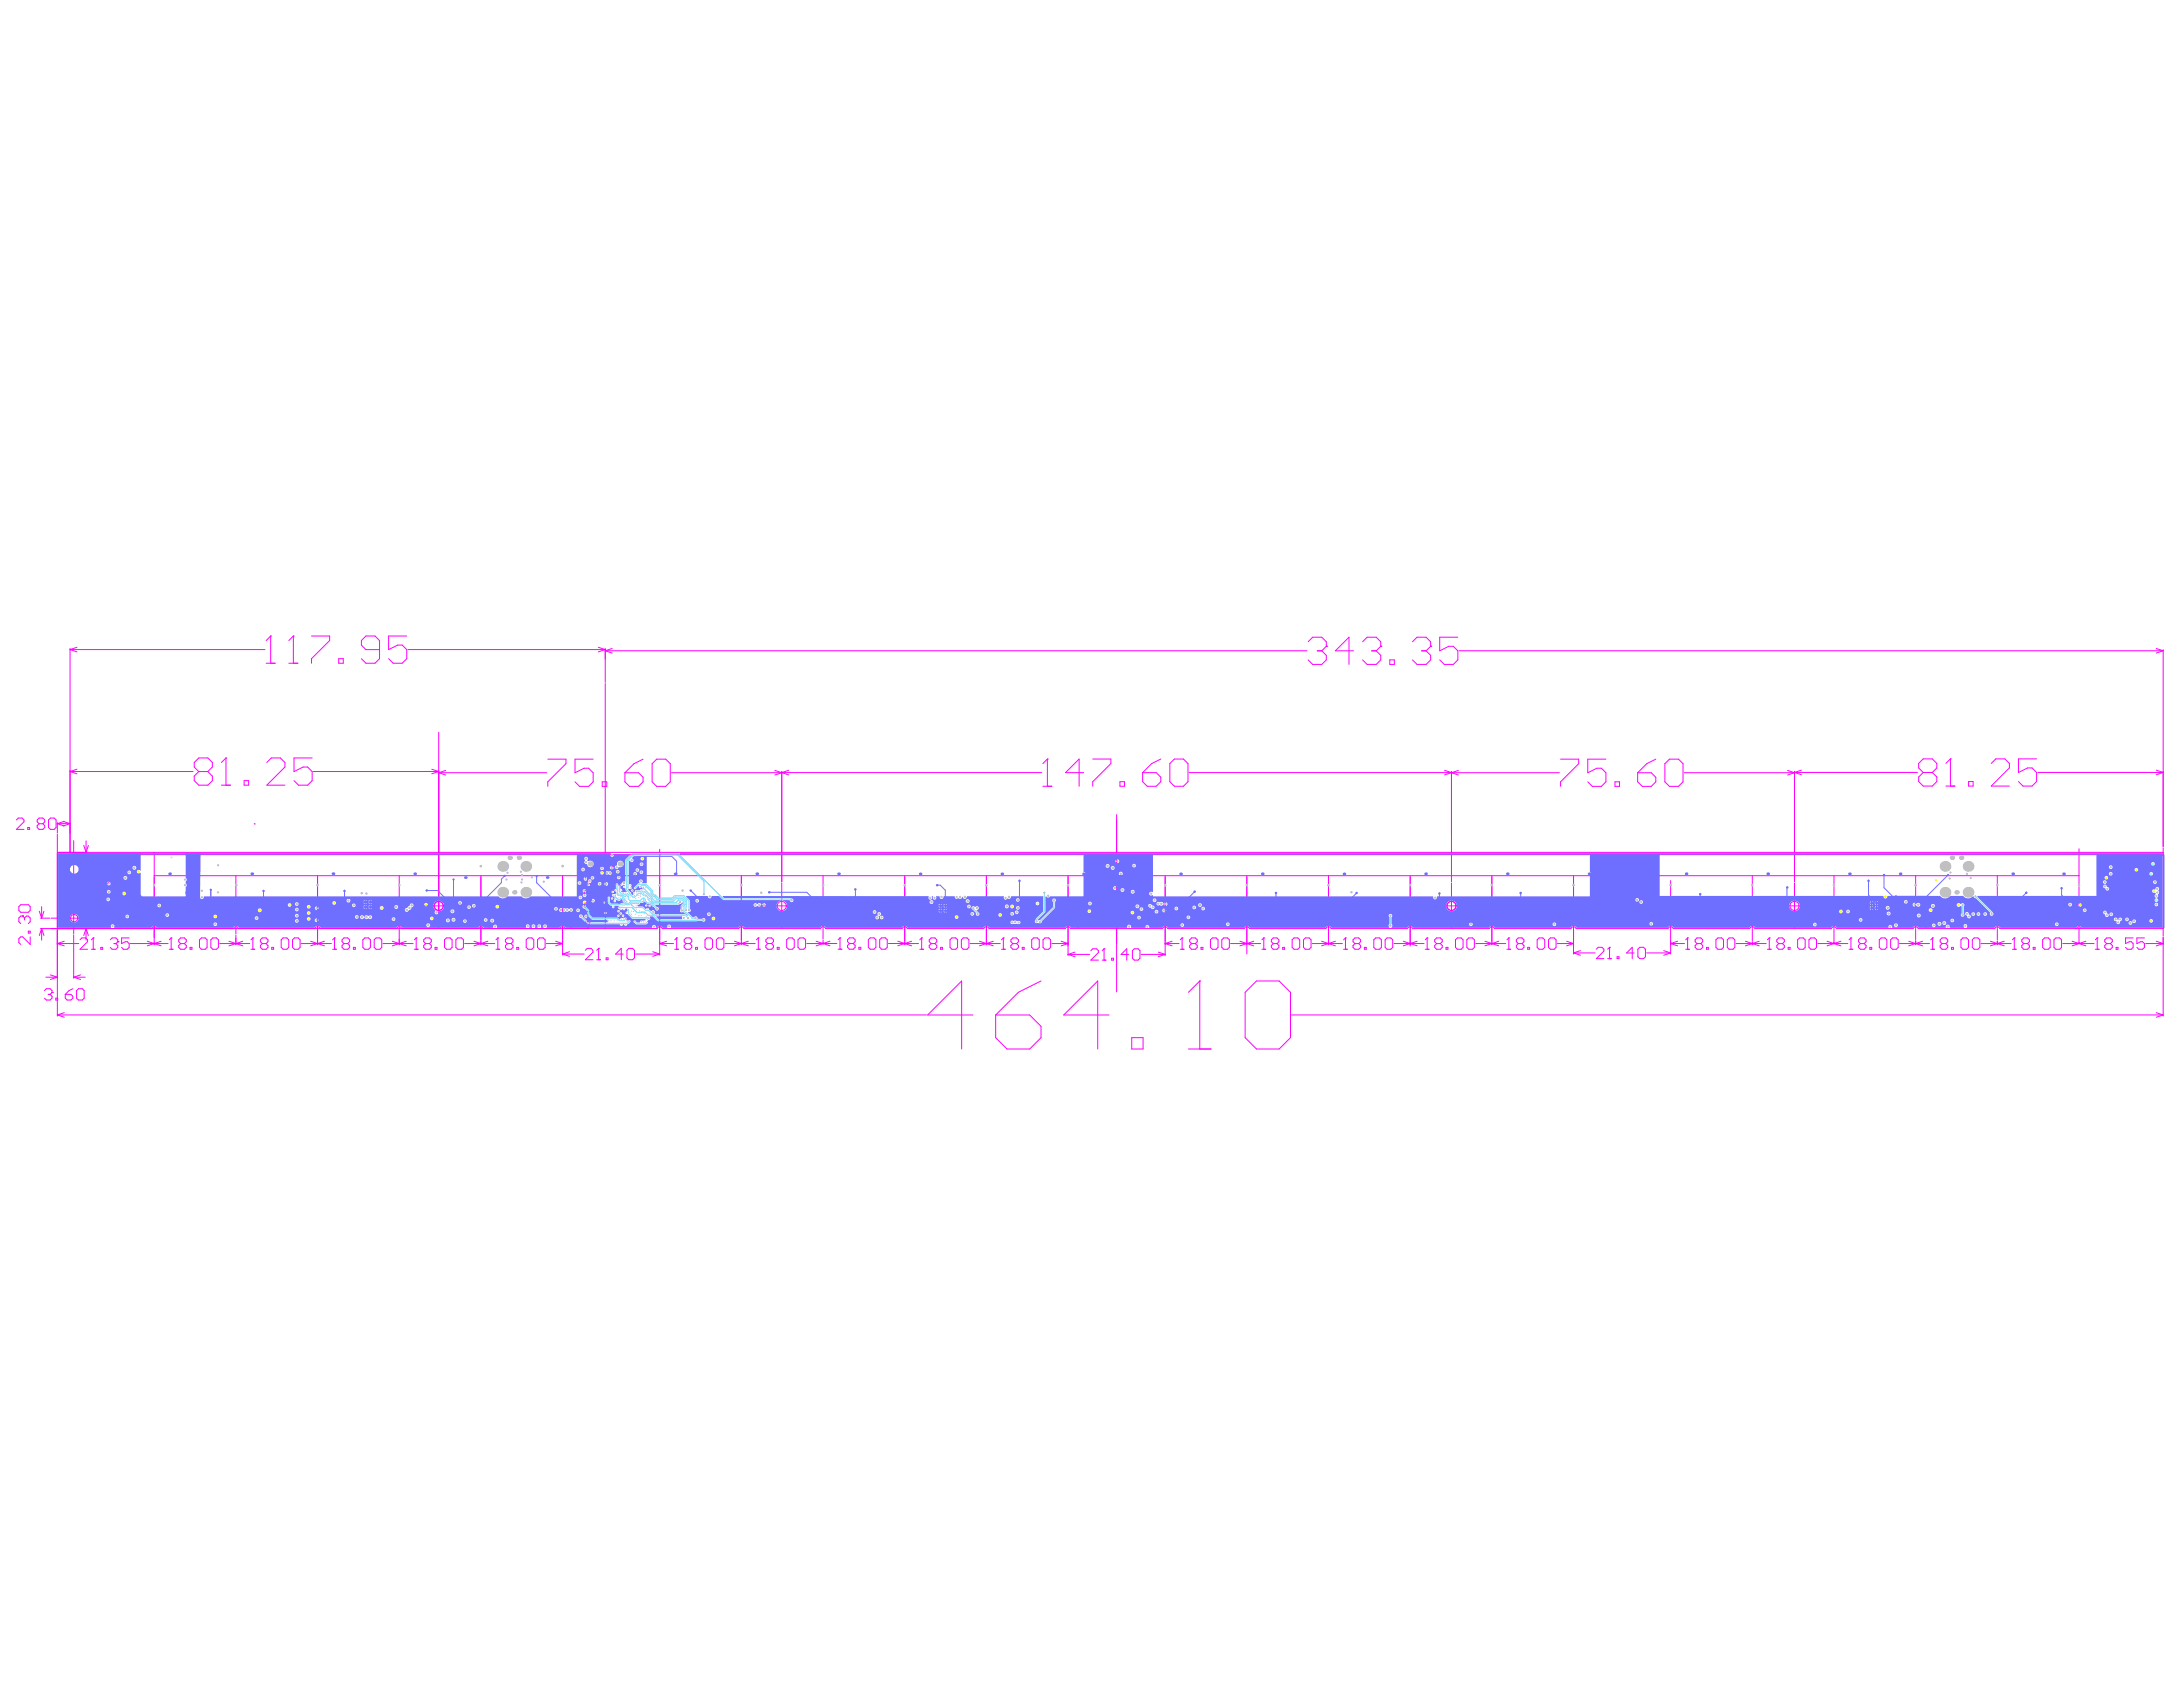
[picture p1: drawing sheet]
<svg xmlns="http://www.w3.org/2000/svg" width="279mm" height="216mm" viewBox="0 0 279 216" stroke-linecap="round" stroke-linejoin="round" font-family="sans-serif">
<g fill="none" stroke="#f0f" stroke-width=".13">
<path d="M9 83v26.2M9 98.7l.9 .3M9 98.7h15.7M9 83.1l.9 .3M9 83.1h24.9M9.9 98.4l-.9 .3M9.9 82.8l-.9 .3M25.4 98.7h1.2M25.4 98.7l-.5-.5v-.6l.5-.6h1.2l.6 .6v.6l-.6 .5M25.4 98.7l-.5 .6v.6l.5 .6h1.2l.6-.6v-.6l-.6-.6M28.9 97h.1M28.9 97v3.5"/>
<path d="M28.9 97l-.6 .6M31.2 99.9h.6v.6h-.6zM34.1 84.9h1.1M34.1 97.6l.6-.6h1.2l.6 .6v.6l-2.4 2.3h2.4M34.6 81.4h.1M34.6 81.4v3.5M34.6 81.4l-.5 .6M37 84.9h1.1M37.5 81.4h.1M37.5 81.4v3.5M37.5 81.4l-.5 .6M39.9 81.4h2.3v.6l-2.3 2.3v.6"/>
<path d="M40 97h-2.4v1.7l1.2-.5h.6l.6 .5v1.2l-.6 .6h-1.2l-.6-.6M40.1 98.7h16.1M43.4 84.3h.5v.6h-.5zM48.6 83.1h-1.8l-.5-.5v-.6l.5-.6h1.2l.6 .6v2.3l-.6 .6h-1.2l-.5-.6M52.1 81.4h-2.4v1.7l1.2-.5h.6l.6 .5v1.2l-.6 .6h-1.2l-.6-.6M52.2 83.1h25.3M55.3 98.4l.9 .3M56.2 98.7l-.9 .3M56.2 93.7v25.1M56.2 98.9l.8 .3M56.2 98.9h13.8M57 98.6l-.8 .3"/>
<path d="M70.1 97.2h2.3v.5l-2.3 2.4v.5M75.9 97.2h-2.3v1.7l1.2-.6h.5l.6 .6v1.2l-.6 .5h-1.1l-.6-.5M76.6 82.8l.9 .3M77.5 83.1l-.9 .3M77.5 83v4.3M77.5 87.5v31.3M77.5 83.3l.8 .3M77.5 83.3h89.8M78.3 83l-.8 .3M80 98.9h1.7l.6 .6v.6l-.6 .5h-1.1l-.6-.5zM82.3 97.2l-1.2 .5-1.1 1.2M83.5 97.7l.5-.5h1.2l.6 .5v2.4l-.6 .5h-1.2l-.5-.5z"/>
<path d="M85.9 98.9h14.2l-.9 .3M99.2 98.6l1.7 .6M100.1 98.7v14.2M100.9 98.6l-.8 .3h33.2M134.1 97.1h.1M134.1 97.1v3.5M134.1 97.1l-.6 .6M138.7 98.9h-2.3l1.7-1.8v3.5M139.9 97.1h2.3v.6l-2.3 2.3v.6M146.2 98.9h1.8l.6 .6v.5l-.6 .6h-1.2l-.6-.6zM148.6 97.1l-1.2 .6-1.2 1.2M149.7 97.7l.6-.6h1.2l.5 .6v2.3l-.5 .6h-1.2l-.6-.6z"/>
<path d="M152.2 98.9h33.6M167.4 82.1l.6-.6h1.2l.6 .6v.6M168.6 83.3h.6M169.2 83.3l.6 .6v.6l-.6 .5h-1.2l-.6-.5M169.8 82.7h.1M169.8 82.7l-.6 .6M173.2 83.3h-2.3l1.8-1.8v3.5M174.4 82.1l.6-.6h1.1l.6 .6v.6M175.6 83.3h.5M176.1 83.3l.6 .6v.6l-.6 .5h-1.1l-.6-.5M176.7 82.7h.1M176.7 82.7l-.6 .6"/>
<path d="M177.9 84.5h.6v.5h-.6zM180.8 82.1l.6-.6h1.1l.6 .6v.6M181.9 83.3h.6M182.5 83.3l.6 .6v.6l-.6 .5h-1.1l-.6-.5M183.1 82.7h.1M183.1 82.7l-.6 .6M184.9 98.6l1.8 .6M185.8 98.7v14.2M185.8 98.9h13.8M186.6 81.5h-2.3v1.8l1.1-.6h.6l.6 .6v1.2l-.6 .5h-1.2l-.5-.5M186.7 98.6l-1.8 .6M186.7 83.3h90.2"/>
<path d="M199.7 97.2h2.4v.5l-2.4 2.4v.5M205.5 97.2h-2.3v1.7l1.2-.6h.6l.5 .6v1.2l-.5 .5h-1.2l-.6-.5M209.6 98.9h1.7l.6 .6v.6l-.6 .5h-1.1l-.6-.5zM211.9 97.2l-1.1 .5-1.2 1.2M213.1 97.7l.6-.5h1.1l.6 .5v2.4l-.6 .5h-1.1l-.6-.5zM215.6 98.9h14.1M228.8 98.6l.9 .3M229.7 98.9l-.9 .3M229.7 98.7v14.2M229.7 98.9l.9 .3M229.7 98.9h15.7M230.6 98.6l-.9 .3"/>
<path d="M246.1 98.9h1.2M246.1 98.9l-.5-.6v-.6l.5-.6h1.2l.6 .6v.6l-.6 .6M246.1 98.9l-.5 .5v.6l.5 .6h1.2l.6-.6v-.6l-.6-.5M249.6 97.1h.1M249.6 97.1v3.5M249.6 97.1l-.5 .6M254.9 97.7l.5-.6h1.2l.6 .6v.6l-2.3 2.3h2.3M260.7 97.1h-2.4v1.8l1.2-.6h.6l.6 .6v1.1l-.6 .6h-1.2l-.6-.6M260.8 98.9h16.1M276 98.6l.9 .3M276 83l.9 .3M276.9 98.9l-.9 .3"/>
<path d="M276.9 83.1v25.2M276.9 83.3l-.9 .3M2.1 104.9l.2-.2h.5l.3 .2v.3l-1 .9h1M2.4 116l.3-.2h.9l.3 .2v.5l-.3 .3h-.9l-.3-.3zM2.9 117.2h.1M2.9 117.2h-.2l-.3 .3v.5l.3 .2M2.9 117.2l.2 .3M3.1 117.5l.3-.3h.2l.3 .3v.5l-.3 .2M3.1 117.5v.2M3.6 105.9h.2v.2h-.2zM3.6 119.2h.3v.2h-.3zM3.9 119.9v1l-1-1h-.2l-.3 .2v.5l.3 .3"/>
<path d="M5 105.4l-.2 .3v.2l.2 .2h.5l.2-.2v-.2l-.2-.3M5 105.4l-.2-.2v-.3l.2-.2h.5l.2 .2v.3l-.2 .2M5 105.4h.5M5 116.6l.3 .9M5.2 118.8h78.9a.35 .35 0 0 1 .3-.2 .35 .35 0 0 1 .4 .2h9.8a.35 .35 0 0 1 .3-.2 .35 .35 0 0 1 .3 .2h9.8a.35 .35 0 0 1 .3-.2 .35 .35 0 0 1 .4 .2h9.8a.35 .35 0 0 1 .3-.2 .35 .35 0 0 1 .3 .2h9.8a.35 .35 0 0 1 .3-.2 .35 .35 0 0 1 .4 .2h9.8a.35 .35 0 0 1 .3-.2 .35 .35 0 0 1 .3 .2h11.8a.35 .35 0 0 1 .3-.2 .35 .35 0 0 1 .4 .2h9.8a.35 .35 0 0 1 .3-.2 .35 .35 0 0 1 .3 .2h9.8a.35 .35 0 0 1 .3-.2 .35 .35 0 0 1 .4 .2h9.8a.35 .35 0 0 1 .3-.2 .35 .35 0 0 1 .3 .2h9.8a.35 .35 0 0 1 .3-.2 .35 .35 0 0 1 .4 .2h9.8a.35 .35 0 0 1 .3-.2 .35 .35 0 0 1 .3 .2h11.8a.35 .35 0 0 1 .3-.2 .35 .35 0 0 1 .4 .2h9.7a.35 .35 0 0 1 .4-.2 .35 .35 0 0 1 .3 .2h9.8a.35 .35 0 0 1 .3-.2 .35 .35 0 0 1 .4 .2h9.8a.34 .34 0 0 1 .3-.2 .34 .34 0 0 1 .3 .2h9.8a.34 .34 0 0 1 .3-.2 .34 .34 0 0 1 .4 .2h20.9M5.2 117.5h1.2M5.3 116v1.5M5.3 118.8v1.5M5.3 118.8l-.3 .9M5.3 118.8l.3 .9M5.6 116.6l-.3 .9M6.2 104.9l.3-.2h.4l.3 .2v1l-.3 .2h-.4l-.3-.2z"/>
<path d="M6.6 117.5h4.8M7.3 105.3v1.3M7.3 106.8v23.2M7.3 105.4h1.7M7.3 105.4l.9 .3M7.3 109.1h269.6M8.1 105.1l.9 .3M8.2 105.1l-.9 .3M9 105.4l-.9 .3M9 109.4h267.9M9.4 107.6v11.9M9.4 119.6v5.6"/>
<path d="M10.7 108.2l.3 .9M11 107.6v1.5M11 118.8v1.5M11 118.8l.3 .9M11 118.8l-.3 .9M11.3 108.2l-.3 .9M13.1 118.2h.1M13.1 110.1l.3-.4h1.4l.3 .4v.6l-.3 .4h-1.4l-.3-.4zM13.1 118.2h2M13.1 118.2l.3 .3M13.1 115.5l.3 .6 .7 .7M14.1 112.1l.3-.4h.4l.3 .4v.7l-.3 .3h-.4l-.3-.3"/>
<path d="M14.1 115.8l.3-.3h.4l.3 .3v.7l-.3 .3h-.7zM14.1 112.1v.7M14.1 112.1l-.4-.4h-.3l-.3 .4v.7l.3 .3h.3l.4-.3M14.8 114.5h.3v.3h-.3zM15.1 117.8v.7M19.4 118.8a.35 .35 0 0 1 .3-.2 .35 .35 0 0 1 .4 .2M19.7 109.1v11.8M19.7 112.1h246.4M20.1 118.8h.1M28.3 100.5h1.2M29.9 118.8a.35 .35 0 0 1 .3-.2 .35 .35 0 0 1 .3 .2M30.2 112.1v7.4"/>
<path d="M30.2 119.7v1.2M32.5 105.4h.1M40.6 112.1v8.8M41 118.8a.36 .36 0 0 0-.4-.2 .36 .36 0 0 0-.3 .2M50.8 118.8a.35 .35 0 0 1 .3-.2 .35 .35 0 0 1 .3 .2M51.1 112.1v8.8M53.2 115.9h5.9M61.2 118.8a.35 .35 0 0 1 .4-.2 .35 .35 0 0 1 .3 .2M61.6 112.1v8.8M71.7 118.8a.35 .35 0 0 1 .3-.2 .35 .35 0 0 1 .3 .2M72 112.1v10.1M74.8 116.7h.1"/>
<path d="M74.8 113.1v.6h.4l-.1-.5 .1-.1h.3l.2 .1v.3l-.2 .2M74.8 116.7h.9M74.8 116.7l.1 .1M74.8 114.5v-.6h.1l.6 .6h.2M74.9 118l.3 .8M75.1 111.4h1.1M75.2 111.4v1.5M75.2 117v1.8M75.2 111.4l.3 .9M75.2 111.4l-.3 .9M75.5 118l-.3 .8M75.5 115.1h.2v.1h-.2z"/>
<path d="M75.7 115.5v.6l-.6-.6h-.2l-.1 .2v.3l.1 .1M75.7 116.6v.2M76.3 111.4h2.3M77.1 100.1h.6v.5h-.6zM78.3 110.2v3.8M84.4 108.7v13.5M94.9 112.1v8.8M97.2 115.9h5.8M100.1 113v5.8M105.3 112.1v8.1M115.8 112.1v8.8M126.2 112.1v8.8"/>
<path d="M133.5 100.6h1.1M136.7 112.1v10.2M142.9 104.3v22.7M143.3 100h.6v.6h-.6zM149.1 112.1v10.2M159.6 112.1v10M170 112.1v8.8M180.5 112.1v9M183.8 115.9h3.9M185.8 113v5.8M190.9 112.1v8.8M201.4 112.1v10"/>
<path d="M206.7 100.1h.6v.5h-.6zM207.7 110.2v3.8M213.8 112.7v9.4M224.3 112.1v8.3M226.8 115.9h5.8M229.7 113v5.8M234.7 112.1v8.7M245.2 112.1v8.2M249.1 100.6h1.1M252 100h.5v.6h-.5zM255.6 112.1v8.2M265.8 118.8a.35 .35 0 0 1 .3-.2 .35 .35 0 0 1 .3 .2"/>
<path d="M266.1 108.6v12.2M276.9 108.5v11.3M276.9 120v10M5.7 126.8l.2-.3h.5l.3 .3v.2M5.9 125.1h1.4M6.2 127.3h.2M6.4 127.3l.3 .2v.2l-.3 .3h-.5l-.2-.3M6.5 124.8l.8 .3M6.7 127h.1M6.7 127l-.3 .3M7.1 127.7h.3v.3h-.3zM7.3 120.8h2.8"/>
<path d="M7.3 120.8l.9 .2M7.3 125.1l-.8 .3M7.3 129.9l.9 .3M7.3 129.9h111.3M8.2 120.5l-.9 .3M8.2 129.6l-.9 .3M8.4 127.3h.7l.2 .2v.2l-.2 .3h-.5l-.2-.3zM9.3 126.5l-.5 .3-.4 .5M9.4 125.1h1.5M9.4 125.1l.9 .3M9.8 126.8l.2-.3h.5l.3 .3v.9l-.3 .3h-.5l-.2-.3zM10.2 120.3l.3-.3h.5l.2 .3v.2l-1 1h1"/>
<path d="M10.3 124.8l-.9 .3M11.7 121.5h.5M11.9 120h.1M11.9 120v1.5M11.9 120l-.2 .3M12.9 121.2h.2v.3h-.2zM14.1 120.3l.3-.3h.4l.3 .3v.2M14.6 120.8h.2M14.8 120.8l.3 .2v.2l-.3 .3h-.4l-.3-.3M15.1 120.5h.1M15.1 120.5l-.3 .3M16.5 120h-.9v.8l.4-.3h.3l.2 .3v.4l-.2 .3h-.5l-.2-.3"/>
<path d="M16.7 120.8h4.8M18.9 120.5l1.7 .5M20.6 120.5l-1.7 .5M21.7 121.5h.4M21.9 120h.1M21.9 120v1.5M21.9 120l-.2 .3M23.1 120.8h.5M23.1 120.8l-.2-.3v-.2l.2-.3h.5l.2 .3v.2l-.2 .3M23.1 120.8l-.2 .2v.2l.2 .3h.5l.2-.3v-.2l-.2-.2M24.3 121.2h.3v.3h-.3zM25.5 120.3l.3-.3h.5l.2 .3v.9l-.2 .3h-.5l-.3-.3z"/>
<path d="M27 120.3l.2-.3h.5l.3 .3v.9l-.3 .3h-.5l-.2-.3zM28.1 120.8h3.9M29.3 120.5l1.8 .5M31.1 120.5l-1.8 .5M32.1 121.5h.5M32.4 120h.1M32.4 120v1.5M32.4 120l-.3 .3M33.6 120.8h.5M33.6 120.8l-.3 .2v.2l.3 .3h.5l.2-.3v-.2l-.2-.2M33.6 120.8l-.3-.3v-.2l.3-.3h.5l.2 .3v.2l-.2 .3M34.8 121.2h.2v.3h-.2z"/>
<path d="M36 120.3l.2-.3h.5l.3 .3v.9l-.3 .3h-.5l-.2-.3zM37.4 120.3l.3-.3h.5l.2 .3v.9l-.2 .3h-.5l-.3-.3zM38.6 120.8h3.8M39.8 120.5l1.7 .5M41.5 120.5l-1.7 .5M42.6 121.5h.5M42.8 120h.1M42.8 120v1.5M42.8 120l-.2 .3M44 120.8h.5M44 120.8l-.2 .2v.2l.2 .3h.5l.2-.3v-.2l-.2-.2M44 120.8l-.2-.3v-.2l.2-.3h.5l.2 .3v.2l-.2 .3"/>
<path d="M45.2 121.2h.3v.3h-.3zM46.4 120.3l.3-.3h.5l.2 .3v.9l-.2 .3h-.5l-.3-.3zM47.9 120.3l.2-.3h.5l.3 .3v.9l-.3 .3h-.5l-.2-.3zM49 120.8h3.9M50.2 120.5l1.8 .5M52 120.5l-1.8 .5M53 121.5h.5M53.3 120h.1M53.3 120v1.5M53.3 120l-.3 .3M54.5 120.8h.5M54.5 120.8l-.3 .2v.2l.3 .3h.5l.2-.3v-.2l-.2-.2"/>
<path d="M54.5 120.8l-.3-.3v-.2l.3-.3h.5l.2 .3v.2l-.2 .3M55.7 121.2h.2v.3h-.2zM56.9 120.3l.2-.3h.5l.3 .3v.9l-.3 .3h-.5l-.2-.3zM58.3 120.3l.3-.3h.5l.2 .3v.9l-.2 .3h-.5l-.3-.3zM59.5 120.8h3.8M60.7 120.5l1.7 .5M62.4 120.5l-1.7 .5M63.5 121.5h.5M63.7 120h.1M63.7 120v1.5M63.7 120l-.2 .3M64.9 120.8h.5"/>
<path d="M64.9 120.8l-.2 .2v.2l.2 .3h.5l.3-.3v-.2l-.3-.2M64.9 120.8l-.2-.3v-.2l.2-.3h.5l.3 .3v.2l-.3 .3M66.1 121.2h.3v.3h-.3zM67.6 120h.5l.2 .3v.9l-.2 .3h-.5l-.3-.3v-.9zM68.8 120.3l.2-.3h.5l.3 .3v.9l-.3 .3h-.5l-.2-.3zM69.9 120.8h2.1M71.1 120.5l.9 .3M72 122.1l.9 .3M72 120.8l-.9 .2M72 122.1h2.8M72.9 121.8l-.9 .3M74.9 121.6l.3-.2h.4l.3 .2v.3l-1 .9h1"/>
<path d="M76.4 122.8h.5M76.6 121.4h.1M76.6 121.4v1.4M76.6 121.4l-.2 .2M77.6 122.6h.2v.2h-.2zM79.8 122.1h-1l.7-.7v1.4M80.2 121.6l.3-.2h.5l.2 .2v1l-.2 .2h-.5l-.3-.2zM81.4 122.1h3M83.5 121.8l.9 .3M84.4 122.1l-.9 .3M84.4 120.8h1.8M84.4 120.8l.9 .2"/>
<path d="M85.3 120.5l-.9 .3M86.4 121.5h.4M86.6 120h.1M86.6 120v1.5M86.6 120l-.2 .3M87.8 120.8h.5M87.8 120.8l-.2 .2v.2l.2 .3h.5l.2-.3v-.2l-.2-.2M87.8 120.8l-.2-.3v-.2l.2-.3h.5l.2 .3v.2l-.2 .3M89 121.2h.3v.3h-.3zM90.5 120h.5l.2 .3v.9l-.2 .3h-.5l-.3-.3v-.9zM91.7 120.3l.2-.3h.5l.3 .3v.9l-.3 .3h-.5l-.2-.3zM94 120.5l1.8 .5"/>
<path d="M95.8 120.5l-1.8 .5M96.7 120.8h-3.9M96.8 121.5h.5M97.1 120h.1M97.1 120v1.5M97.1 120l-.3 .3M98.3 120.8h.5M98.3 120.8l-.3 .2v.2l.3 .3h.5l.2-.3v-.2l-.2-.2M98.3 120.8l-.3-.3v-.2l.3-.3h.5l.2 .3v.2l-.2 .3M99.5 121.2h.2v.3h-.2zM100.7 120.3l.2-.3h.5l.3 .3v.9l-.3 .3h-.5l-.2-.3zM102.1 120.3l.3-.3h.5l.2 .3v.9l-.2 .3h-.5l-.3-.3z"/>
<path d="M104.5 120.5l1.7 .5M105.3 120.3v.6M106.2 120.5l-1.7 .5M107.1 120.7l-3.8 .1M107.3 121.5h.5M107.5 120h.1M107.5 120v1.5M107.5 120l-.2 .3M108.7 120.8h.5M108.7 120.8l-.2 .2v.2l.2 .3h.5l.2-.3v-.2l-.2-.2M108.7 120.8l-.2-.3v-.2l.2-.3h.5l.2 .3v.2l-.2 .3M109.9 121.2h.3v.3h-.3z"/>
<path d="M111.1 120.3l.3-.3h.5l.2 .3v.9l-.2 .3h-.5l-.3-.3zM112.6 120.3l.2-.3h.5l.3 .3v.9l-.3 .3h-.5l-.2-.3zM113.7 120.7l3.9 .1M114.9 120.5l1.8 .5M116.7 120.5l-1.8 .5M117.7 121.5h.5M118 120h.1M118 120v1.5M118 120l-.3 .3M119.2 120.8l-.3 .2v.2l.3 .3h.5l.2-.3v-.2l-.2-.2M119.2 120.8h.5M119.2 120.8l-.3-.3v-.2l.3-.3h.5l.2 .3v.2l-.2 .3"/>
<path d="M120.4 121.2h.2v.3h-.2zM121.6 120.3l.2-.3h.5l.3 .3v.9l-.3 .3h-.5l-.2-.3zM123 120.3l.3-.3h.5l.2 .3v.9l-.2 .3h-.5l-.3-.3zM124.2 120.8h3.8M124.5 129.9h-5.8l4.4-4.4v8.8M125.4 120.5l1.7 .5M127.1 120.5l-1.7 .5M127.4 129.9h4.4l1.4 1.4v1.5l-1.4 1.5h-2.9l-1.5-1.5zM128.2 121.5h.5M128.4 120h.1M128.4 120v1.5M128.4 120l-.2 .3"/>
<path d="M129.6 120.8h.5M129.6 120.8l-.2 .2v.2l.2 .3h.5l.3-.3v-.2l-.3-.2M129.6 120.8l-.2-.3v-.2l.2-.3h.5l.3 .3v.2l-.3 .3M130.8 121.2h.3v.3h-.3zM132 120.3l.3-.3h.5l.2 .3v.9l-.2 .3h-.5l-.3-.3zM133.2 125.5l-2.9 1.5-2.9 2.9M133.7 120h.5l.3 .3v.9l-.3 .3h-.5l-.2-.3v-.9zM134.6 120.8h2.1M135.8 120.5l.9 .3M136.7 122.1l.9 .3M136.7 122.1h2.8M136.7 120.8l-.9 .2"/>
<path d="M137.6 121.8l-.9 .3M139.6 121.7l.3-.3h.4l.3 .3v.2l-1 1h1M141.1 122.9h.5M141.3 121.4h.1M141.3 121.4v1.5M141.3 121.4l-.2 .3M141.9 129.9h-5.8l4.4-4.4v8.8M142.3 122.6h.2v.3h-.2zM144.5 122.2h-1l.7-.8v1.5M144.9 132.8h1.4v1.5h-1.4zM145.2 121.4h.5l.2 .3v.9l-.2 .3h-.5l-.3-.3v-.9zM146.1 122.1h3"/>
<path d="M148.2 121.8l.9 .3M149.1 120.8h1.8M149.1 120.8l.9 .2M149.1 122.1l-.9 .3M150 120.5l-.9 .3M151.1 121.5h.4M151.3 120h.1M151.3 120v1.5M151.3 120l-.2 .3M152.1 134.3h2.9M152.5 120.8h.5M152.5 120.8l-.2 .2v.2l.2 .3h.5l.2-.3v-.2l-.2-.2"/>
<path d="M152.5 120.8l-.2-.3v-.2l.2-.3h.5l.2 .3v.2l-.2 .3M153.6 125.5h.1M153.6 125.5v8.8M153.6 125.5l-1.5 1.5M153.7 121.2h.3v.3h-.3zM154.9 120.3l.3-.3h.5l.2 .3v.9l-.2 .3h-.5l-.3-.3zM156.4 120.3l.2-.3h.5l.2 .3v.9l-.2 .3h-.5l-.2-.3zM157.5 120.8h3.9M158.7 120.5l1.8 .5M159.4 127l1.4-1.5h2.9l1.5 1.5v5.8l-1.5 1.5h-2.9l-1.4-1.5zM160.5 120.5l-1.8 .5M161.5 121.5h.5"/>
<path d="M161.8 120h.1M161.8 120v1.5M161.8 120l-.3 .3M163 120.8h.4M163 120.8l-.3 .2v.2l.3 .3h.4l.3-.3v-.2l-.3-.2M163 120.8l-.3-.3v-.2l.3-.3h.4l.3 .3v.2l-.3 .3M164.2 121.2h.2v.3h-.2zM165.3 129.9h111.6M165.4 120.3l.2-.3h.5l.2 .3v.9l-.2 .3h-.5l-.2-.3zM166.8 120.3l.3-.3h.5l.2 .3v.9l-.2 .3h-.5l-.3-.3zM168 120.8h3.8M169.1 120.5l1.8 .5"/>
<path d="M170.9 120.5l-1.8 .5M172 121.5h.4M172.2 120h.1M172.2 120v1.5M172.2 120l-.2 .3M173.4 120.8h.5M173.4 120.8l-.2 .2v.2l.2 .3h.5l.2-.3v-.2l-.2-.2M173.4 120.8l-.2-.3v-.2l.2-.3h.5l.2 .3v.2l-.2 .3M174.6 121.2h.3v.3h-.3zM175.8 120.3l.3-.3h.5l.2 .3v.9l-.2 .3h-.5l-.3-.3zM177.3 120.3l.2-.3h.5l.3 .3v.9l-.3 .3h-.5l-.2-.3zM178.4 120.8h3.9"/>
<path d="M179.6 120.5l1.8 .5M181.4 120.5l-1.8 .5M182.4 121.5h.5M182.7 120h.1M182.7 120v1.5M182.7 120l-.3 .3M183.9 120.8h.5M183.9 120.8l-.3 .2v.2l.3 .3h.5l.2-.3v-.2l-.2-.2M183.9 120.8l-.3-.3v-.2l.3-.3h.5l.2 .3v.2l-.2 .3M185.1 121.2h.2v.3h-.2zM186.3 120.3l.2-.3h.5l.3 .3v.9l-.3 .3h-.5l-.2-.3zM187.7 120.3l.3-.3h.5l.2 .3v.9l-.2 .3h-.5l-.3-.3z"/>
<path d="M188.9 120.8h3.8M190.1 120.5l1.7 .5M191.8 120.5l-1.7 .5M192.9 121.5h.5M193.1 120h.1M193.1 120v1.5M193.1 120l-.2 .3M194.3 120.8h.5M194.3 120.8l-.2 .2v.2l.2 .3h.5l.2-.3v-.2l-.2-.2M194.3 120.8l-.2-.3v-.2l.2-.3h.5l.2 .3v.2l-.2 .3M195.5 121.2h.3v.3h-.3zM196.7 120.3l.3-.3h.5l.2 .3v.9l-.2 .3h-.5l-.3-.3z"/>
<path d="M198.2 120.3l.2-.3h.5l.3 .3v.9l-.3 .3h-.5l-.2-.3zM199.3 120.8h2.1M200.5 120.5l.9 .3M201.4 120.8l-.9 .2M201.4 122l.9 .3M201.4 122h2.8M202.3 121.7l-.9 .3M204.3 121.5l.3-.3h.4l.3 .3v.2l-1 1h1M205.8 122.7h.4M206 121.2h.1M206 121.2v1.5M206 121.2l-.2 .3"/>
<path d="M207 122.4h.2v.3h-.2zM209.1 122h-.9l.7-.8v1.5M209.6 121.5l.3-.3h.5l.2 .3v.9l-.2 .3h-.5l-.3-.3zM210.8 122h3M212.9 121.7l.9 .3M213.8 120.8h1.8M213.8 122l-.9 .3M213.8 120.8l.9 .2M214.7 120.5l-.9 .3M215.8 121.5h.4M216 120h.1M216 120v1.5"/>
<path d="M216 120l-.2 .3M217.2 120.8h.5M217.2 120.8l-.2 .2v.2l.2 .3h.5l.2-.3v-.2l-.2-.2M217.2 120.8l-.2-.3v-.2l.2-.3h.5l.2 .3v.2l-.2 .3M218.4 121.2h.3v.3h-.3zM219.6 120.3l.3-.3h.4l.3 .3v.9l-.3 .3h-.4l-.3-.3zM221.1 120.3l.2-.3h.5l.2 .3v.9l-.2 .3h-.5l-.2-.3zM222.2 120.8h3.9M223.4 120.5l1.8 .5M224.3 120.5v.4M225.2 120.5l-1.8 .5M226.2 121.5h.5"/>
<path d="M226.4 120h.1M226.4 120v1.5M226.4 120l-.2 .3M227.7 120.8h.4M227.7 120.8l-.3 .2v.2l.3 .3h.4l.3-.3v-.2l-.3-.2M227.7 120.8l-.3-.3v-.2l.3-.3h.4l.3 .3v.2l-.3 .3M228.9 121.2h.2v.3h-.2zM230.1 120.3l.2-.3h.5l.2 .3v.9l-.2 .3h-.5l-.2-.3zM231.5 120.3l.3-.3h.5l.2 .3v.9l-.2 .3h-.5l-.3-.3zM232.6 120.8h3.9M233.8 120.5l1.8 .5M235.6 120.5l-1.8 .5"/>
<path d="M236.7 121.5h.4M236.9 120h.1M236.9 120v1.5M236.9 120l-.2 .3M238.1 120.8h.5M238.1 120.8l-.2 .2v.2l.2 .3h.5l.2-.3v-.2l-.2-.2M238.1 120.8l-.2-.3v-.2l.2-.3h.5l.2 .3v.2l-.2 .3M239.3 121.2h.3v.3h-.3zM240.5 120.3l.3-.3h.5l.2 .3v.9l-.2 .3h-.5l-.3-.3zM242 120.3l.2-.3h.5l.2 .3v.9l-.2 .3h-.5l-.2-.3zM243.1 120.8h3.9M244.3 120.5l1.8 .5"/>
<path d="M245.2 120.4v.5M246.1 120.5l-1.8 .5M247.1 121.5h.5M247.4 120h.1M247.4 120v1.5M247.4 120l-.3 .3M248.6 120.8h.4M248.6 120.8l-.3 .2v.2l.3 .3h.4l.3-.3v-.2l-.3-.2M248.6 120.8l-.3-.3v-.2l.3-.3h.4l.3 .3v.2l-.3 .3M249.8 121.2h.2v.3h-.2zM251 120.3l.2-.3h.5l.2 .3v.9l-.2 .3h-.5l-.2-.3zM252.4 120.3l.3-.3h.5l.2 .3v.9l-.2 .3h-.5l-.3-.3z"/>
<path d="M253.6 120.8h3.8M254.8 120.5l1.7 .5M255.6 120.4v.5M256.5 120.5l-1.7 .5M257.6 121.5h.4M257.8 120h.1M257.8 120v1.5M257.8 120l-.2 .3M259 120.8h.5M259 120.8l-.2 .2v.2l.2 .3h.5l.2-.3v-.2l-.2-.2M259 120.8l-.2-.3v-.2l.2-.3h.5l.2 .3v.2l-.2 .3M260.2 121.2h.3v.3h-.3z"/>
<path d="M261.7 120h.5l.2 .3v.9l-.2 .3h-.5l-.3-.3v-.9zM262.9 120.3l.2-.3h.5l.3 .3v.9l-.3 .3h-.5l-.2-.3zM264 120.8h4M265.2 120.5l1.8 .5M267 120.5l-1.8 .5M268.2 121.5h.5M268.4 120h.1M268.4 120v1.5M268.4 120l-.2 .3M269.6 120.8h.5M269.6 120.8l-.2 .2v.2l.2 .3h.5l.3-.3v-.2l-.3-.2M269.6 120.8l-.2-.3v-.2l.2-.3h.5l.3 .3v.2l-.3 .3"/>
<path d="M270.8 121.2h.3v.3h-.3zM273 120h-1v.8l.5-.3h.3l.2 .3v.4l-.2 .3h-.5l-.3-.3M274.5 120h-1v.8l.5-.3h.2l.3 .3v.4l-.3 .3h-.5l-.2-.3M274.6 120.8h2.3M276 129.6l.9 .3M276 120.5l.9 .3M276.9 129.9l-.9 .3M276.9 120.8l-.9 .2"/>
<circle cx="9.5" cy="117.5" r=".46"/>
<circle cx="56.2" cy="115.9" r=".58"/>
<circle cx="100.1" cy="115.9" r=".58"/>
<circle cx="185.8" cy="115.9" r=".58"/>
<circle cx="229.7" cy="115.9" r=".58"/>
</g>
<g fill="#6e6eff">
<path d="M84 117.3h3.3v.3h-3z"/>
<path d="M23.8 109.2l1.9 .1-.1 5.5h-1.8v-1.3l.1-.2-.1-.2v-.3l.1-.2-.1-.2z"/>
<path d="M277 109.4v9.3z"/>
<path d="M9.1 109.2h69.1v.1l-.1 .1h-68.9z"/>
<path d="M87 109.2h189.8v.2h-189.7z"/>
<path d="M80.5 110.1a.28 .28 0 0 0 .3 .2 .28 .28 0 0 0 .3-.2l-.2-.3 .2-.2h1.7v3.4h-.6a.29 .29 0 0 0 0-.3 .29 .29 0 0 0-.3-.1l-.1 .2v.2l-.1 .1-.5 .4a.16 .16 0 0 0 0 .3 .16 .16 0 0 0 .2-.1l.3-.3h.1a.17 .17 0 0 0 .1 .3 .17 .17 0 0 0 .2-.2l.1 .1v.2h-.2l-.1 .1h-.4a.22 .22 0 0 0-.3 .2 .26 .26 0 0 0-.2 .4v.1l-.2-.2-.1-.2-.3-.3 .1-.1a.23 .23 0 0 0 .3-.1 .23 .23 0 0 0 0-.3 .18 .18 0 0 0 0-.2 .18 .18 0 0 0-.3 0zM82 109.9a.24 .24 0 0 0 .4 0 .24 .24 0 0 0-.4 0zM81.9 110.6a.24 .24 0 0 0 .4 0 .24 .24 0 0 0-.4 0zM81.3 111.4a.25 .25 0 0 0 .5 0 .25 .25 0 0 0-.5 0zM81.9 111.6a.24 .24 0 0 0 .4 0 .24 .24 0 0 0-.4 0zM81.1 111.8a.24 .24 0 0 0 .4 0 .24 .24 0 0 0-.4 0zM80.8 114a.16 .16 0 0 0 .3 0 .16 .16 0 0 0-.3 0z"/>
<path d="M81.6 115.8h.2l.1-.2h.4l.2-.2 .4 .3h.3v.1a.16 .16 0 0 0-.2 .1 .16 .16 0 0 0 .2 .2 .16 .16 0 0 0 .1-.2v-.1l.6 .5a.23 .23 0 0 0 .2 .2 .23 .23 0 0 0 .2-.2 .23 .23 0 0 0-.3-.2l-.1-.2v-.1h2.9l.6-.3v.1l-.3 .3v.4a.23 .23 0 0 0 0 .4 .23 .23 0 0 0 .3 0l.3 .2h.1l.2 .3-.3-.2h-3.8l-.1-.1a.26 .26 0 0 0-.1-.4 .26 .26 0 0 0-.4 .1l-.2-.2a.19 .19 0 0 0-.2-.2 .19 .19 0 0 0-.2 .1l-.4-.3h-.6zM82.5 115.9a.2 .2 0 0 0 .4 0 .2 .2 0 0 0-.4 0z"/>
<path d="M7.4 109.2h10.6v2.2h-.1a.24 .24 0 0 0-.3 0 .24 .24 0 0 0 0 .3 .24 .24 0 0 0 .3 0h.1v3h7.6v.1a.23 .23 0 0 0 .2 .3 .23 .23 0 0 0 .3-.3v-.1h37.7a.77 .77 0 0 0 1.1 0h1.8a.78 .78 0 0 0 1.2 0h5.9v-5.3h4.3a.26 .26 0 0 0 .3 .3 .26 .26 0 0 0 .2-.3h2l-.6 .7v2.7a.39 .39 0 0 0-.4 .3 .17 .17 0 0 0-.2 .2 .17 .17 0 0 0 .2 .1 .17 .17 0 0 0 .2-.2l.2 .1-.1 .1a.16 .16 0 0 0-.2 .1 .16 .16 0 0 0 .3 .1l.2 .6-.7-.1a.22 .22 0 0 0 .1-.2 .22 .22 0 0 0-.2-.2 .25 .25 0 0 0 0-.3 .25 .25 0 0 0-.3-.1 .17 .17 0 0 0-.1-.3 .18 .18 0 0 0-.2 .3v.5a.2 .2 0 0 0-.2 .2 .2 .2 0 0 0 .3 .2v.2h-.3a.18 .18 0 0 0-.3 .1 .18 .18 0 0 0 .3 .2 .21 .21 0 0 1 0 .4v.1a.16 .16 0 0 0-.1 .2 .16 .16 0 0 0 .3 .1 .16 .16 0 0 0 0-.3h.1a.61 .61 0 0 0 .7-.1l.2 .4-.4 .1h-1.2l-.1-.1v-.5a.18 .18 0 0 0-.2-.3 .16 .16 0 0 0-.1 .3v.6l.3 .3h.2a.18 .18 0 0 0 .1 .3 .18 .18 0 0 0 .3-.1v-.2h.6v.1a.2 .2 0 0 0-.2 .2 .2 .2 0 0 0 .2 .2 .18 .18 0 0 0 .2 .1 .18 .18 0 0 0 .1-.2 .23 .23 0 0 0 .3 .2 .23 .23 0 0 0 .2-.2h.2l-.1 .4a.17 .17 0 0 0-.1 .2 .17 .17 0 0 0 .2 .1l.6 .6 1.7 .1-.1 .1h-.3a.2 .2 0 0 0-.2 0 .2 .2 0 0 0-.1 .2h-.4l-.1-.1a.16 .16 0 0 0-.3-.1 .16 .16 0 0 0 .1 .3l.3 .2h1.3a.21 .21 0 0 0 .1-.2 .21 .21 0 0 0-.1-.2l.2-.2a.21 .21 0 0 0 .2-.1 .21 .21 0 0 0-.1-.3h.5l.6 .6h5.7a.23 .23 0 0 0 .3 0 .23 .23 0 0 0 0-.3 .23 .23 0 0 0-.3 0h-.6v-.1a.23 .23 0 0 0-.2-.2 .23 .23 0 0 0-.2 .1h-.3l-.6-.6a.31 .31 0 0 0 .4-.4l-.1-.1v-1l-.5-.6h2.8a.26 .26 0 0 0 .3 .3 .26 .26 0 0 0 .2-.3h.9l.6 .5h7.4v.1a.69 .69 0 0 0-.6 .4 .68 .68 0 0 0 .4 .9h.1a.68 .68 0 0 0 .8-.5 .68 .68 0 0 0-.4-.8l-.1-.1h.9a.24 .24 0 0 0 .3 .2 .24 .24 0 0 0 .2-.3 .24 .24 0 0 0-.4-.1l-8.5-.1-.2-.2h26.3a.28 .28 0 0 0 .1 .3 .28 .28 0 0 0 .3 .1l.1-.4h.1a.28 .28 0 0 0 0 .3 .28 .28 0 0 0 .4 .1v-.4h.4a.29 .29 0 0 0 .2 .3 .29 .29 0 0 0 .3-.1l.1-.2h1.4a.32 .32 0 0 0 .1 .3 .32 .32 0 0 0 .4 0 .29 .29 0 0 0 .3 0 .29 .29 0 0 0 .2-.2 .31 .31 0 0 0 .3 .2 .31 .31 0 0 0 .3-.3h4.7v.1a.27 .27 0 0 0 .1 .3 .27 .27 0 0 0 .4-.1 .29 .29 0 0 0 .3 0 .29 .29 0 0 0 .1-.3h4.1v1.9l-.9 1a.39 .39 0 0 0 0 .6l.3-.1a.23 .23 0 0 0 .3 .1 .23 .23 0 0 0 .1-.3l1.7-1.7v-.8a.23 .23 0 0 0 .1-.3 .23 .23 0 0 0-.4 0 .23 .23 0 0 0 .1 .3v.7l-1.7 1.6-.2 .1-.1-.1 1-1v-1.9l.1-.1a.23 .23 0 0 0 .3 .2 .23 .23 0 0 0 .2-.2h4.3v-2.6l.2-.2h-.2v-.1h.2l-.2-.2v-2.2h8.8v4.8a.27 .27 0 0 0-.4 0 .27 .27 0 0 0 .1 .4 .27 .27 0 0 0 .3 0l.1 .1 35.8 .1a.26 .26 0 0 0 .3 .3 .26 .26 0 0 0 .2-.4h19.6v-2.6l.1-.2h-.2v-.1h.2l-.1-.2v-2.2h8.9v5.3h28.7a.27 .27 0 0 0 .3 .3 .27 .27 0 0 0 .2-.3h6.7h.1a.77 .77 0 0 0 1.2 0h1.7a.83 .83 0 0 0 1.2 0l2.2 2.1v.1a.25 .25 0 0 0 .1 .3 .25 .25 0 0 0 .4-.1 .25 .25 0 0 0-.2-.4l-1.9-1.9v-.1h15.2l.1-5.3h8.4v9.3h-10.3a.44 .44 0 0 0-.8 0h-9.7a.43 .43 0 0 0-.7 0h-3.6a.24 .24 0 0 0 0-.4 .24 .24 0 0 0-.3 0 .24 .24 0 0 0 0 .4h-1.8a.29 .29 0 0 0-.3-.4 .29 .29 0 0 0-.3 .4h-3.4a.43 .43 0 0 0-.8 0h-2.6a.23 .23 0 0 0-.3-.3 .23 .23 0 0 0-.2 .3h-6.6a.44 .44 0 0 0-.8 0h-9.6a.44 .44 0 0 0-.8 0h-9.7a.44 .44 0 0 0-.8 0h-11.6a.44 .44 0 0 0-.8 0h-9.7a.44 .44 0 0 0-.7 0h-9.7a.44 .44 0 0 0-.8 0h-2l.1-.2-.1-.2v-.9a.24 .24 0 0 0 0-.4 .24 .24 0 0 0-.3 0 .24 .24 0 0 0 0 .4v.9l-.1 .2 .1 .2h-7.4a.44 .44 0 0 0-.8 0h-9.6a.44 .44 0 0 0-.8 0h-9.7a.44 .44 0 0 0-.8 0h-1.6a.23 .23 0 0 0-.3-.3 .23 .23 0 0 0-.2 .3h-1.8a.3 .3 0 0 0-.3-.4 .3 .3 0 0 0-.3 .4h-7.1a.44 .44 0 0 0-.8 0h-9.7a.44 .44 0 0 0-.7 0h-9.7a.44 .44 0 0 0-.8 0h-9.7a.44 .44 0 0 0-.8 0h-9.6a.44 .44 0 0 0-.8 0h-8.6h-.1a.23 .23 0 0 0-.2-.4 .23 .23 0 0 0-.2 .4h-.6a.44 .44 0 0 0-.8 0h-.1a.23 .23 0 0 0-.2-.3 .23 .23 0 0 0-.2 .3h-.1h-11a.44 .44 0 0 0-.8 0h-1.6a.27 .27 0 0 0-.1-.3 .27 .27 0 0 0-.3 0 .27 .27 0 0 0 0 .3h-.4a.3 .3 0 0 0-.3-.4l-.1 .1v.3h-.3a.3 .3 0 0 0-.3-.4l-.1 .1v.3h-.3a.3 .3 0 0 0-.3-.4l-.2 .1v.3h-3.7a.29 .29 0 0 0-.2-.4 .29 .29 0 0 0-.3 .4h-1.2a.44 .44 0 0 0-.7 0h-9.7a.44 .44 0 0 0-.8 0h-9.6l-.1-.1a.46 .46 0 0 0-.8 .1h-9.6a.44 .44 0 0 0-.8 0h-9.7a.44 .44 0 0 0-.8 0h-4.7a.26 .26 0 0 0 0-.3 .26 .26 0 0 0-.4 0 .26 .26 0 0 0 0 .3h-6.8zM142.8 110.2a.25 .25 0 0 0 .5 0 .25 .25 0 0 0-.5 0zM275.3 110.6a.25 .25 0 0 0 .5 0 .25 .25 0 0 0-.5 0zM79.1 110.3l-.1 .2a.34 .34 0 0 1-.3 .4 .26 .26 0 0 0 .2 .3 .26 .26 0 0 0 .3-.2 .43 .43 0 0 0 .6-.5 .43 .43 0 0 0-.7-.2zM74.8 109.7v.2l.1 .2a.32 .32 0 0 0-.1 .3 .32 .32 0 0 0 .3 .2 .42 .42 0 0 0 .6 .4 .42 .42 0 0 0 .2-.6 .42 .42 0 0 0-.6-.2h-.1a.28 .28 0 0 0 0-.4 .28 .28 0 0 0-.3-.1zM144.9 110.8a.25 .25 0 0 0 .5 0 .25 .25 0 0 0-.5 0zM141.5 110.8a.25 .25 0 0 0 .5 0 .25 .25 0 0 0-.5 0zM269.9 111a.25 .25 0 0 0 .5 0 .25 .25 0 0 0-.5 0zM78 111.1a.25 .25 0 0 0 .5 0 .25 .25 0 0 0-.5 0zM16.9 111.1a.25 .25 0 0 0 .5 0 .25 .25 0 0 0-.5 0zM142.2 111.1a.25 .25 0 0 0 .5 0 .25 .25 0 0 0-.5 0zM76.8 111.1a.25 .25 0 0 0 .5 0 .25 .25 0 0 0-.5 0zM74.4 111.3a.25 .25 0 0 0 .5 0 .25 .25 0 0 0-.5 0zM273.2 111.3a.25 .25 0 0 0 .5 0 .25 .25 0 0 0-.5 0zM78.8 111.6a.25 .25 0 0 0 .5 0 .25 .25 0 0 0-.5 0zM8.9 111.3a.6 .6 0 0 0 1.2 0 .6 .6 0 0 0-1.2 0zM16.3 111.6a.25 .25 0 0 0 .5 0 .25 .25 0 0 0-.5 0zM76.8 111.7a.25 .25 0 0 0 .5 0 .25 .25 0 0 0-.5 0zM77.5 111.5a.28 .28 0 0 0 0 .4 .28 .28 0 0 0 .4 0 .27 .27 0 0 0 .4-.1 .27 .27 0 0 0 0-.3 .27 .27 0 0 0-.4 0l-.2-.1zM143.2 111.8a.25 .25 0 0 0 .5 0 .25 .25 0 0 0-.5 0zM275.1 111.8a.25 .25 0 0 0 .5 0 .25 .25 0 0 0-.5 0zM269.9 111.8a.25 .25 0 0 0 .5 0 .25 .25 0 0 0-.5 0zM79 112.3a.24 .24 0 0 0 .4 0 .24 .24 0 0 0-.4 0zM269.4 112.3a.24 .24 0 0 0 .4 0 .24 .24 0 0 0-.4 0zM75.6 112.3a.25 .25 0 0 0 .5 0 .25 .25 0 0 0-.5 0zM15.8 112.4a.25 .25 0 0 0 .5 0 .25 .25 0 0 0-.5 0zM74.7 112.5a.25 .25 0 0 0 .5 0 .25 .25 0 0 0-.5 0zM269.2 112.9a.24 .24 0 0 0 .4 0 .24 .24 0 0 0-.4 0zM275.6 112.9a.24 .24 0 0 0 .4 0 .24 .24 0 0 0-.4 0zM73.9 113a.25 .25 0 0 0 .5 0 .25 .25 0 0 0-.5 0zM13.7 113.1a.25 .25 0 0 0 .5 0 .25 .25 0 0 0-.5 0zM76.5 113.1a.25 .25 0 0 0 .5 0 .25 .25 0 0 0-.5 0zM75.3 112.6v.2a.27 .27 0 0 0-.2 .4 .27 .27 0 0 0 .3 .2l.2-.2v-.1a.27 .27 0 0 0 .1-.4 .27 .27 0 0 0-.3-.2zM77.3 113.1a.25 .25 0 0 0 .5 0 .25 .25 0 0 0-.5 0zM275.5 113.9a.23 .23 0 0 0 0 .3 .23 .23 0 0 0 .3 0l.1 .2a.29 .29 0 0 0-.1 .2 .29 .29 0 0 0 .2 .3v.1a.24 .24 0 0 0-.2 .3 .24 .24 0 0 0 .4 0 .24 .24 0 0 0-.2-.3v-.1a.33 .33 0 0 0 .2-.5l.1-.2-.1-.2a.28 .28 0 0 0 .1-.3 .28 .28 0 0 0-.3-.2l-.1 .3zM142.5 113.7a.25 .25 0 0 0 .5 0 .25 .25 0 0 0-.5 0zM269.2 113.3a.3 .3 0 0 0 .3 .4 .24 .24 0 0 0 .2 .3 .24 .24 0 0 0 .3-.3 .24 .24 0 0 0-.3-.2 .3 .3 0 0 0-.5-.2zM143.4 113.9a.25 .25 0 0 0 .5 0 .25 .25 0 0 0-.5 0zM74.6 114a.24 .24 0 0 0 .4 0 .24 .24 0 0 0-.4 0zM78.3 114.1a.16 .16 0 0 0 .3 0 .16 .16 0 0 0-.3 0zM13.7 114.1a.25 .25 0 0 0 .5 0 .25 .25 0 0 0-.5 0zM144.7 114.1a.25 .25 0 0 0 .5 0 .25 .25 0 0 0-.5 0zM15.7 114.3a.24 .24 0 0 0 .4 0 .24 .24 0 0 0-.4 0zM74.6 114.6a.25 .25 0 0 0 .5 0 .25 .25 0 0 0-.5 0zM74.1 114.9a.24 .24 0 0 0 .4 0 .24 .24 0 0 0-.4 0zM78.2 115a.16 .16 0 0 0 .3 0 .16 .16 0 0 0-.3 0zM55.6 115.5a.69 .69 0 0 0 .1 1 .31 .31 0 0 0-.1 .3 .31 .31 0 0 0 .3 .2l.2-.1v-.2l.1-.1a.69 .69 0 0 0 .6-.7 .69 .69 0 0 0-.7-.6zM185.1 115.9a.7 .7 0 0 0 1.4 0 .7 .7 0 0 0-1.4 0zM229 115.9a.7 .7 0 0 0 1.4 0 .7 .7 0 0 0-1.4 0zM13.6 115.1a.25 .25 0 0 0 .5 0 .25 .25 0 0 0-.5 0zM47.5 115.2v.2h.1zM47.2 115.3l-.1 .1h.2v-.2zM46.8 115.2v.2h.2zM46.6 115.3l-.1 .1h.2v-.2zM209.3 115.2a.25 .25 0 0 0 .5 0 .25 .25 0 0 0-.5 0zM130 115.2a.25 .25 0 0 0 .5 0 .25 .25 0 0 0-.5 0zM147.5 115.2a.25 .25 0 0 0 .5 0 .25 .25 0 0 0-.5 0zM148.1 115.5a.24 .24 0 0 0 0 .3 .24 .24 0 0 0 .3 0 .35 .35 0 0 0 .6-.1 .24 .24 0 0 0 .3 .2 .24 .24 0 0 0 0-.4 .24 .24 0 0 0-.3 .1 .38 .38 0 0 0-.6-.1l-.2-.1zM75.7 115.3a.24 .24 0 0 0 .4 0 .24 .24 0 0 0-.4 0zM239.6 115.3v.2h.2zM239.4 115.4l-.1 .1h.2v-.2zM240.2 115.3v.2h.2zM240 115.4l-.1 .1h.2v-.2zM44.3 115.3a.3 .3 0 0 0 .6 0 .3 .3 0 0 0-.6 0zM89 115.3a.25 .25 0 0 0 .5 0 .25 .25 0 0 0-.5 0zM123.6 115.3a.25 .25 0 0 0 .5 0 .25 .25 0 0 0-.5 0zM243.7 115.4a.25 .25 0 0 0 .5 0 .25 .25 0 0 0-.5 0zM77.2 115.5a.2 .2 0 0 0 .4 0 .2 .2 0 0 0-.4 0zM47.5 115.5v.2l.1-.2zM47.1 115.5l.2 .2v-.2zM46.8 115.5v.2l.2-.2zM46.5 115.5l.2 .2v-.2zM209.8 115.4a.25 .25 0 0 0 .5 0 .25 .25 0 0 0-.5 0zM119 115.4a.25 .25 0 0 0 .5 0 .25 .25 0 0 0-.5 0zM96.5 115.6a.26 .26 0 0 0 .1 .4 .26 .26 0 0 0 .4-.1 .27 .27 0 0 0 .4 .1 .27 .27 0 0 0-.1-.5 .27 .27 0 0 0-.4 .2l-.2-.1zM74.6 115.5a.25 .25 0 0 0 .5 0 .25 .25 0 0 0-.5 0zM58.6 115.6a.25 .25 0 0 0 .5 0 .25 .25 0 0 0-.5 0zM42.5 115.6a.25 .25 0 0 0 .5 0 .25 .25 0 0 0-.5 0zM239.3 115.7l.2 .1v-.1zM239.9 115.7l.2 .1v-.1zM240.2 115.7v.1l.2-.1zM239.6 115.7v.1l.2-.1zM121.1 115.7v.1h.1zM120.8 115.7v.1h.1v-.1zM120.4 115.7v.1h.2zM120.2 115.7l-.1 .1h.2v-.1zM132.5 115.6a.25 .25 0 0 0 .5 0 .25 .25 0 0 0-.5 0zM139.3 115.6a.24 .24 0 0 0 .4 0 .24 .24 0 0 0-.4 0zM37.8 115.7a.24 .24 0 0 0 .4 0 .24 .24 0 0 0-.4 0zM275.8 115.8a.24 .24 0 0 0 .4 0 .24 .24 0 0 0-.4 0zM47.5 115.8v.2h.1zM47.2 115.9l-.1 .1h.2v-.2zM46.8 115.8v.2h.2zM46.6 115.9l-.1 .1h.2v-.2zM264.7 115.8a.25 .25 0 0 0 .5 0 .25 .25 0 0 0-.5 0zM54.3 115.8a.25 .25 0 0 0 .5 0 .25 .25 0 0 0-.5 0zM244.9 115.6a.25 .25 0 0 0 0 .4 .25 .25 0 0 0 .3-.1 .3 .3 0 0 0 .4 .1 .3 .3 0 0 0 .2-.3l-.3-.2-.2 .1-.3-.1zM36.8 115.8a.25 .25 0 0 0 .5 0 .25 .25 0 0 0-.5 0zM153.4 115.8a.24 .24 0 0 0 .4 0 .24 .24 0 0 0-.4 0zM266 115.8a.24 .24 0 0 0 .4 0 .24 .24 0 0 0-.4 0zM97.6 115.8a.24 .24 0 0 0 .4 0 .24 .24 0 0 0-.4 0zM45 115.9a.25 .25 0 0 0 .5 0 .25 .25 0 0 0-.5 0zM20.1 115.9a.25 .25 0 0 0 .5 0 .25 .25 0 0 0-.5 0zM239.6 116v.1h.2zM239.4 116l-.1 .1h.2v-.1zM240.2 116v.1h.2zM240 116l-.1 .1h.2v-.1zM121.1 116v.2l.1-.2zM120.8 116l.1 .2v-.2zM120.4 116v.2l.2-.2zM120.1 116l.2 .2v-.2zM60.4 115.9a.25 .25 0 0 0 .5 0 .25 .25 0 0 0-.5 0zM247.1 115.9a.25 .25 0 0 0 .5 0 .25 .25 0 0 0-.5 0zM51.9 116.3a.25 .25 0 0 0 0 .4 .25 .25 0 0 0 .4-.2 .43 .43 0 0 0 .4-.4 .25 .25 0 0 0 .2-.3 .25 .25 0 0 0-.2-.2 .25 .25 0 0 0-.3 .3zM145.3 116a.25 .25 0 0 0 .5 0 .25 .25 0 0 0-.5 0zM123.8 116a.25 .25 0 0 0 .5 0 .25 .25 0 0 0-.5 0zM128.6 116a.25 .25 0 0 0 .5 0 .25 .25 0 0 0-.5 0zM129.3 116a.25 .25 0 0 0 .5 0 .25 .25 0 0 0-.5 0zM63.4 116a.25 .25 0 0 0 .5 0 .25 .25 0 0 0-.5 0zM39.3 116.1a.24 .24 0 0 0 .4 0 .24 .24 0 0 0-.4 0zM47.5 116.2v.1l.1-.1zM47.1 116.2l.2 .1v-.1zM46.8 116.2v.1l.2-.1zM46.5 116.2l.2 .1v-.1zM50.5 116.1a.25 .25 0 0 0 .5 0 .25 .25 0 0 0-.5 0zM59.8 116.1a.25 .25 0 0 0 .5 0 .25 .25 0 0 0-.5 0zM147 115.8a.3 .3 0 0 0 0 .3 .3 .3 0 0 0 .3 .1 .24 .24 0 0 0 .3 .2 .24 .24 0 0 0 .2-.3 .24 .24 0 0 0-.3-.2l-.2-.2zM152.6 116.1a.25 .25 0 0 0 .5 0 .25 .25 0 0 0-.5 0zM130 116.2a.25 .25 0 0 0 .5 0 .25 .25 0 0 0-.5 0zM241.4 116.2a.25 .25 0 0 0 .5 0 .25 .25 0 0 0-.5 0zM124.4 116v.3l.5 .5a.24 .24 0 0 0 .1 .4 .24 .24 0 0 0 .3-.1 .24 .24 0 0 0-.1-.4l-.2-.2a.3 .3 0 0 0 .2-.5h-.2l-.2 .1-.2-.1zM48.6 116.2a.25 .25 0 0 0 .5 0 .25 .25 0 0 0-.5 0zM239.3 116.3l.2 .2v-.2zM239.9 116.3l.2 .2v-.2zM240.2 116.3v.2l.2-.2zM239.6 116.3v.2l.2-.2zM40.3 116.2a.25 .25 0 0 0 .5 0 .25 .25 0 0 0-.5 0zM121.1 116.3v.2h.1zM120.8 116.4v.1h.1v-.2zM120.4 116.3v.2h.2zM120.2 116.4l-.1 .1h.2v-.2zM150.3 116.3a.25 .25 0 0 0 .5 0 .25 .25 0 0 0-.5 0zM153.8 116.3a.24 .24 0 0 0 .4 0 .24 .24 0 0 0-.4 0zM70.9 116.3a.25 .25 0 0 0 .5 0 .25 .25 0 0 0-.5 0zM145.9 116.4a.24 .24 0 0 0 .4 0 .24 .24 0 0 0-.4 0zM37.8 116.4a.24 .24 0 0 0 .4 0 .24 .24 0 0 0-.4 0zM71.6 116.3a.27 .27 0 0 0 .1 .4 .27 .27 0 0 0 .3-.1l.3 .1a.36 .36 0 0 0 .5-.1 .25 .25 0 0 0 .4 .1 .25 .25 0 0 0 0-.4 .25 .25 0 0 0-.4 .1l-.2-.2zM266.6 116.5a.25 .25 0 0 0 .5 0 .25 .25 0 0 0-.5 0zM246.9 116.5a.25 .25 0 0 0 .5 0 .25 .25 0 0 0-.5 0zM73.8 116.5a.24 .24 0 0 0 .4 0 .24 .24 0 0 0-.4 0zM33 116.5a.25 .25 0 0 0 .5 0 .25 .25 0 0 0-.5 0zM148.8 116.5a.25 .25 0 0 0 .5 0 .25 .25 0 0 0-.5 0zM79 116.6a.16 .16 0 0 0 .3 0 .16 .16 0 0 0-.3 0zM121.1 116.6v.2l.1-.2zM120.8 116.6l.1 .2v-.2zM120.4 116.6v.2l.2-.2zM120.1 116.6l.2 .2v-.2zM139.2 116.6a.25 .25 0 0 0 .5 0 .25 .25 0 0 0-.5 0zM57.7 116.6a.25 .25 0 0 0 .5 0 .25 .25 0 0 0-.5 0zM236.3 116.7a.25 .25 0 0 0 .5 0 .25 .25 0 0 0-.5 0zM235.4 116.7a.25 .25 0 0 0 .5 0 .25 .25 0 0 0-.5 0zM147.8 116.7a.25 .25 0 0 0 .5 0 .25 .25 0 0 0-.5 0zM111.7 116.7a.25 .25 0 0 0 .5 0 .25 .25 0 0 0-.5 0zM129.9 116.8a.25 .25 0 0 0 .5 0 .25 .25 0 0 0-.5 0zM77.3 116.8a.2 .2 0 0 0 .4 0 .2 .2 0 0 0-.4 0zM144.7 116.8a.25 .25 0 0 0 .5 0 .25 .25 0 0 0-.5 0zM74.6 115.9l-.1 .1 .1 .2 .2 .1 .4 .3v.4a.27 .27 0 0 0-.4 .2 .27 .27 0 0 0 .1 .3h.2l.2-.2 .4 .4h2l.1 .2v.1h-2.5l-.7-.7a.23 .23 0 0 0-.2-.3 .23 .23 0 0 0-.3 .3 .23 .23 0 0 0 .3 .2l.8 .8h4.1a.22 .22 0 0 0 .2 .2 .22 .22 0 0 0 .3-.2h.1a.22 .22 0 0 0 .2 .2 .22 .22 0 0 0 .2-.2l.3-.2a.18 .18 0 0 0 .1-.3 .18 .18 0 0 0-.3 0h-.3a.2 .2 0 0 0 .1-.3 .2 .2 0 0 0-.3 0h-.2a.22 .22 0 0 0-.3 .2l-.4-.3h-3.1l-.5-.4v-.5l-.4-.4v-.2l-.2-.1zM79.3 116.9a.16 .16 0 0 0 .3 0 .16 .16 0 0 0-.3 0zM39.3 116.8a.24 .24 0 0 0 .4 0 .24 .24 0 0 0-.4 0zM241.5 116.9a.25 .25 0 0 0 .5 0 .25 .25 0 0 0-.5 0zM129.3 116.9a.25 .25 0 0 0 .5 0 .25 .25 0 0 0-.5 0zM124.2 117a.25 .25 0 0 0 .5 0 .25 .25 0 0 0-.5 0zM112.4 116.8l-.1 .2 .1 .1a.32 .32 0 0 0-.3 .5 .25 .25 0 0 0 .3 0 .25 .25 0 0 0 0-.4 .25 .25 0 0 0 .4-.2 .25 .25 0 0 0-.4-.2zM253.8 117a.25 .25 0 0 0 .5 0 .25 .25 0 0 0-.5 0zM253 117a.25 .25 0 0 0 .5 0 .25 .25 0 0 0-.5 0zM252.3 117a.25 .25 0 0 0 .5 0 .25 .25 0 0 0-.5 0zM46.2 117.2a.25 .25 0 0 0 0 .4 .25 .25 0 0 0 .4-.2h.1a.24 .24 0 0 0 .1 .2 .24 .24 0 0 0 .3-.1 .3 .3 0 0 0 .4 .1 .3 .3 0 0 0 .1-.3l-.2-.2-.2 .1a.31 .31 0 0 0-.5 .1l-.3-.2zM90.5 117a.25 .25 0 0 0 .5 0 .25 .25 0 0 0-.5 0zM270 117a.25 .25 0 0 0 .5 0 .25 .25 0 0 0-.5 0zM250.5 115.6a.28 .28 0 0 0 .1 .4 .28 .28 0 0 0 .4-.1l.1 .1v.9a.23 .23 0 0 0-.1 .3 .23 .23 0 0 0 .3 .1 .23 .23 0 0 0 0-.4v-.9a.24 .24 0 0 0 0-.4 .24 .24 0 0 0-.3 .1l-.3-.1zM127.8 117.1a.24 .24 0 0 0 .4 0 .24 .24 0 0 0-.4 0zM79.6 117.2a.16 .16 0 0 0 .3 0 .16 .16 0 0 0-.3 0zM21.2 117.1a.24 .24 0 0 0 .4 0 .24 .24 0 0 0-.4 0zM79 117.2a.16 .16 0 0 0 .3 0 .16 .16 0 0 0-.3 0zM269.2 116.6a.31 .31 0 0 0 .2 .5 .24 .24 0 0 0 .2 .3 .24 .24 0 0 0 .3-.3 .24 .24 0 0 0-.2-.2 .26 .26 0 0 0-.2-.3 .26 .26 0 0 0-.3 0zM245.3 117.2a.25 .25 0 0 0 .5 0 .25 .25 0 0 0-.5 0zM37.8 117.2a.24 .24 0 0 0 .4 0 .24 .24 0 0 0-.4 0zM16 117.3a.25 .25 0 0 0 .5 0 .25 .25 0 0 0-.5 0zM27.3 117.3a.25 .25 0 0 0 .5 0 .25 .25 0 0 0-.5 0zM251.6 116.8a.31 .31 0 0 0 .2 .5 .24 .24 0 0 0 .2 .2 .24 .24 0 0 0 .3-.2 .24 .24 0 0 0-.3-.2 .27 .27 0 0 0-.1-.3 .27 .27 0 0 0-.3 0zM45.4 117.4a.25 .25 0 0 0 .5 0 .25 .25 0 0 0-.5 0zM122.2 117.4a.25 .25 0 0 0 .5 0 .25 .25 0 0 0-.5 0zM151.9 117.4a.24 .24 0 0 0 .4 0 .24 .24 0 0 0-.4 0zM112.6 117.4a.25 .25 0 0 0 .5 0 .25 .25 0 0 0-.5 0zM145.5 117.4a.25 .25 0 0 0 .5 0 .25 .25 0 0 0-.5 0zM32.6 117.5a.25 .25 0 0 0 .5 0 .25 .25 0 0 0-.5 0zM55 117.5a.25 .25 0 0 0 .5 0 .25 .25 0 0 0-.5 0zM91.1 117.6a.25 .25 0 0 0 .5 0 .25 .25 0 0 0-.5 0zM39.3 117.6a.24 .24 0 0 0 .4 0 .24 .24 0 0 0-.4 0zM50.1 117.6a.25 .25 0 0 0 .5 0 .25 .25 0 0 0-.5 0zM129.4 117.9a.25 .25 0 0 0 0 .3 .25 .25 0 0 0 .4 0l.1 .1 .2-.1a.27 .27 0 0 0 .4 .1 .27 .27 0 0 0 .1-.4l-.2-.1-.3 .1-.2-.1zM272 117.7a.25 .25 0 0 0 .5 0 .25 .25 0 0 0-.5 0zM57.8 117.7a.25 .25 0 0 0 .5 0 .25 .25 0 0 0-.5 0zM237.9 117.7a.25 .25 0 0 0 .5 0 .25 .25 0 0 0-.5 0zM61.9 117.7a.25 .25 0 0 0 .5 0 .25 .25 0 0 0-.5 0zM272.5 118a.24 .24 0 0 0 .1 .3 .24 .24 0 0 0 .3-.2l.1-.1a.23 .23 0 0 0 .4 0 .23 .23 0 0 0-.2-.3 .23 .23 0 0 0-.3 .3l-.2-.1zM40.3 117.8a.25 .25 0 0 0 .5 0 .25 .25 0 0 0-.5 0zM249.6 117.8a.25 .25 0 0 0 .5 0 .25 .25 0 0 0-.5 0zM57.1 117.8a.25 .25 0 0 0 .5 0 .25 .25 0 0 0-.5 0zM8.9 117.5a.6 .6 0 0 0 1.2 0 .6 .6 0 0 0-1.2 0zM62.7 117.8a.3 .3 0 0 0 .6 0 .3 .3 0 0 0-.6 0zM275.1 117.9a.25 .25 0 0 0 .5 0 .25 .25 0 0 0-.5 0zM37.8 117.9a.24 .24 0 0 0 .4 0 .24 .24 0 0 0-.4 0zM59.3 117.9a.24 .24 0 0 0 .4 0 .24 .24 0 0 0-.4 0zM270.6 117.5l-.1 .2 .1 .1a.3 .3 0 0 1 .3 .4 .28 .28 0 0 0 .4 0 .28 .28 0 0 0 .1-.3 .23 .23 0 0 0 .2-.3 .23 .23 0 0 0-.3-.2 .23 .23 0 0 0-.2 .3v.1a.3 .3 0 0 0-.2-.3 .3 .3 0 0 0-.3 0zM248.6 118.1a.25 .25 0 0 0 .5 0 .25 .25 0 0 0-.5 0zM211.1 118.2a.25 .25 0 0 0 .5 0 .25 .25 0 0 0-.5 0zM248 118.2a.25 .25 0 0 0 .5 0 .25 .25 0 0 0-.5 0zM27.3 118.3a.25 .25 0 0 0 .5 0 .25 .25 0 0 0-.5 0zM263 118.3a.25 .25 0 0 0 .5 0 .25 .25 0 0 0-.5 0zM198.7 118.3a.25 .25 0 0 0 .5 0 .25 .25 0 0 0-.5 0zM188 118.3a.25 .25 0 0 0 .5 0 .25 .25 0 0 0-.5 0zM156.9 118.3a.25 .25 0 0 0 .5 0 .25 .25 0 0 0-.5 0zM232 118.3a.25 .25 0 0 0 .5 0 .25 .25 0 0 0-.5 0zM151.1 118.4a.25 .25 0 0 0 .5 0 .25 .25 0 0 0-.5 0zM54.6 118.4a.25 .25 0 0 0 .5 0 .25 .25 0 0 0-.5 0zM242.4 118.4a.25 .25 0 0 0 .5 0 .25 .25 0 0 0-.5 0zM247.3 118.4a.24 .24 0 0 0 .4 0 .24 .24 0 0 0-.4 0z"/>
</g>
<g fill="none" stroke="#6e6eff" stroke-width=".13">
<path d="M14.4 115.3h4.3M17.3 113.7v.2l2.9 2.9v.9M33.7 114v1l-2.4 2.4v.9M44.1 114h.1M44.1 114v.8l.2 .2h1.2l.5 .4h.7M58 112.6h.1M58 112.6v3.1h-.3l-1.7-1.7h-1.4M64.6 112.1l-.4 .4v.5l-1.9 1.9v1.4M68.7 112.1v.9l2.3 2.3v.3M76.2 111.1h.2l.2-.2h1.1l.7 .7v1.6l-.5 .6h-2.1M78.8 116.6h-1.6l-.5 .6M79.2 115.6h.1"/>
<path d="M79.6 115.2l-.4 .4M81.5 110.7v-.8l.3-.3h4.2l.6 .6v1.6M82.5 115.9l.1 .2 .9 .1 .6 .7M96.2 118.3h.1M98.5 114.2h4.8l3.4 3.4v.7M109.5 113.8v2l-2.5 2.5h-14.2l-4.4-4.3M117 118.3l13.5 .1 .1-.2h7l.4 .4M118.8 116.6h1.6M119.9 113.3h.5l.6 .6v2M130.5 112.7v2.3l.6 .6h1M147 110.6l-2.3 2.3-.4-.3h-3.7l-1.6 1.6v2.4M152.9 114.1l-.8 .8v.9l-1.5 1.5v.9"/>
<path d="M163.3 114.3v.9l-2.5 2.5v.6h10.6v-1.8l2.2-2.2M184.2 114.3v4M194.6 114.3v2.9l-1 1.1h-1.4l-.2-.3h-6.7l-.3 .3h-3.1M205.1 114v2.8l-1.5 1.5h-.8M217.6 114.4v3.2l-.8 .7h-1.5M228.8 113.6l-.1 2.6-2.1 2.1h-.7M238.5 117.1h-1.2l-1.1 1.1M239.2 112.7v1.9l1 1M241.1 112v1.6l1.1 1.1h4.4l2.7-2.7M250.7 117.7h-.2l-.2-.3h-3.8v1.2M259.3 114.3l-2.5 2.5v1.5M267.6 118.3v.1"/>
<path d="M268.6 111.2v3.4l-.7 .7h-3.3l-.7-.8v-.8M274.6 109.5l-.6 .6v1.2l1.3 1.3v4.5l.4 .4v.5l-.5 .5h-7.4l-.4-.4v-2.8"/>
</g>
<g fill="none" stroke="#70dbfa" stroke-width=".13">
<path d="M74.3 117.3l.9 .8h5.1l.2-.2M74.8 116l.5 .6v.5l.5 .5h3.2l.3 .2h.6l.2-.2M77.9 114.9v.6l.3 .3h1.3l.1-.1h.3l.2 .1h.5l.1-.2h1M78.7 114.5v.3l.4 .3 .6-.1 .1 .1v.2l.3 .3M79 113.2v1.3l.1 .1h.4l.7 .8M79.2 116.2l1.7-.1 .6 .7 1.1-.1 .3 .3M79.3 113.5v.6l.6 .6h.2M79.3 114.6h.1M79.7 114.3h.1M79.7 114.3l.8 .5v.3l.1 .2h1.3l.3-.3h.3l.1 .1v.2l.3 .3h.4l.8 .7M79.7 114.6h.1M80 115.5h.1"/>
<path d="M80.1 114.7h.1M80.3 114.3l.1 .2h.3l.3 .3h.3l.4-.5h.4l.2 .3h.4l.2 .2v.3l.7 .6h3.2l.3-.2M80.4 113.6v-3.5l.7-.7h5.6l3.4 3.4v1.6M80.4 116.4v.5l.6 .6h2l.1 .1M80.4 116.4h.1M80.5 118h.1M80.5 117.9h.1M80.6 114.3l-.4-.4v-3.8l.8-.9h5.8l5.8 5.9h8.6l.1 .1M80.8 115.8h.1M80.9 115.8l.3 .4 1.1-.1 .3 .4h.4l.5 .5h.2l.1 .1h3.9l.4 .4M81.2 117.9l.3 .3h1.2l.1-.1M81.3 113.6l.5-.4h.9l.8 .8v.3l.8 .6h1.7l.3-.3h1.2l.7 .7v1.2"/>
<path d="M81.4 116.1v.1M81.4 114.1h1.2l.7 .8v.2l.4 .4h2.8l.3-.3h.5l.2 .2v.3l-.2 .3v.5M81.6 114.5h.1M81.9 113.5l.2-.2h.5l.7 .8v.3l.4 .3h.1l.3 .4h2l.3-.3h1l.5 .4-.1 1.3M82.2 114.1h.1M82.3 113.5l.1 .2 1.1 1.1v.2l.3 .3h2.4l.3-.3h.9l.3 .3v.5l-.2 .1v.7l.2 .2h.2l.7 .7 .4-.1M82.4 115h.1M82.4 115.2l-.2 .2h-1.5l-.2 .2h-.4M82.9 117v.1M82.9 117.1l.1 .1h.6l.6 .6 5.9-.1M124.6 116.2l.5 .6v.2M125.1 117h.1"/>
<path d="M133.1 118h.1M133.7 114.2v2.5l-1 1v.2M134.9 115.2v.9l-1.8 1.9M178 117.2v1.3M251.2 115.8v1.3M252.8 114.7l2.1 2.1v.2"/>
</g>
<path d="M27 113.9v1.5l1.1 1.2" fill="none" stroke="#6e6eff" stroke-width=".18"/>
<g fill="#c0c0c0">
<circle cx="77.4" cy="115.5" r=".07"/>
<circle cx="77.9" cy="114.9" r=".07"/>
<circle cx="78.3" cy="115" r=".07"/>
<circle cx="78.7" cy="114.5" r=".07"/>
<circle cx="13.9" cy="113.1" r=".15"/>
<circle cx="13.9" cy="114.1" r=".15"/>
<circle cx="82.8" cy="118.1" r=".07"/>
<circle cx="82.8" cy="117.7" r=".07"/>
<circle cx="82.7" cy="117.3" r=".07"/>
<circle cx="82.4" cy="116.9" r=".07"/>
<circle cx="83.7" cy="118.6" r=".15"/>
<circle cx="83.1" cy="117.6" r=".07"/>
<circle cx="83.1" cy="117" r=".07"/>
<circle cx="82.6" cy="117.9" r=".07"/>
</g>
<circle cx="84.1" cy="116.9" r=".15" fill="#6e6eff"/>
<g fill="#c0c0c0">
<circle cx="82.4" cy="114.3" r=".07"/>
<circle cx="82.4" cy="115.2" r=".07"/>
<circle cx="83.1" cy="116" r=".07"/>
<circle cx="83.6" cy="116.7" r=".15"/>
<circle cx="82.9" cy="116.3" r=".07"/>
<circle cx="81.5" cy="114.3" r=".07"/>
<circle cx="81.8" cy="114.6" r=".07"/>
<circle cx="81.2" cy="114.6" r=".07"/>
<circle cx="81.2" cy="114.3" r=".07"/>
<circle cx="80.6" cy="114.3" r=".07"/>
<circle cx="80.7" cy="113.6" r=".07"/>
<circle cx="80.7" cy="113.3" r=".07"/>
<circle cx="80.4" cy="113.6" r=".07"/>
<circle cx="80.9" cy="114" r=".07"/>
<circle cx="81.4" cy="114.1" r=".07"/>
<circle cx="81.9" cy="113.5" r=".07"/>
<circle cx="82.6" cy="114.8" r=".07"/>
<circle cx="83.1" cy="115" r=".07"/>
<circle cx="82.1" cy="113.9" r=".07"/>
<circle cx="81.8" cy="114.9" r=".07"/>
<circle cx="81.7" cy="115.6" r=".07"/>
<circle cx="81.4" cy="115.9" r=".07"/>
<circle cx="81.5" cy="116.4" r=".07"/>
<circle cx="80.8" cy="115.8" r=".07"/>
<circle cx="81.4" cy="115" r=".07"/>
<circle cx="82" cy="114.5" r=".07"/>
<circle cx="82" cy="114.8" r=".07"/>
<circle cx="82.3" cy="113.9" r=".07"/>
<circle cx="82.6" cy="113.6" r=".07"/>
<circle cx="82.3" cy="113.5" r=".07"/>
<circle cx="82.7" cy="115.9" r=".07"/>
</g>
<circle cx="82.5" cy="115.9" r=".07" fill="#6e6eff"/>
<g fill="#c0c0c0">
<circle cx="81.8" cy="116.6" r=".07"/>
<circle cx="81.1" cy="116.7" r=".07"/>
<circle cx="80.8" cy="116.6" r=".07"/>
<circle cx="82.1" cy="117.2" r=".07"/>
<circle cx="83.7" cy="114.9" r=".07"/>
<circle cx="81.3" cy="113.6" r=".07"/>
<circle cx="80.7" cy="114.8" r=".07"/>
<circle cx="80.3" cy="114.9" r=".07"/>
<circle cx="80.1" cy="114.7" r=".07"/>
</g>
<circle cx="79.6" cy="115.2" r=".07" fill="#6e6eff"/>
<g fill="#c0c0c0">
<circle cx="80.3" cy="114.3" r=".07"/>
<circle cx="80.4" cy="116.4" r=".07"/>
<circle cx="80.8" cy="117" r=".07"/>
<circle cx="79.9" cy="113.5" r=".07"/>
<circle cx="81.3" cy="117" r=".07"/>
<circle cx="79.9" cy="116.3" r=".07"/>
<circle cx="80.2" cy="116.8" r=".07"/>
<circle cx="80.6" cy="116.8" r=".07"/>
<circle cx="80.2" cy="115.4" r=".07"/>
<circle cx="79.9" cy="115.9" r=".07"/>
<circle cx="79.6" cy="115.9" r=".07"/>
<circle cx="82.1" cy="117.9" r=".07"/>
<circle cx="81.2" cy="117.9" r=".07"/>
<circle cx="80.5" cy="117.9" r=".07"/>
<circle cx="82.4" cy="118" r=".07"/>
<circle cx="80.1" cy="118.4" r=".07"/>
<circle cx="78.8" cy="113.9" r=".07"/>
<circle cx="79.2" cy="114.4" r=".07"/>
<circle cx="79.4" cy="114.8" r=".07"/>
<circle cx="79.5" cy="113.9" r=".07"/>
<circle cx="78.8" cy="115.1" r=".07"/>
<circle cx="87.1" cy="115.5" r=".15"/>
<circle cx="87.5" cy="117.5" r=".15"/>
<circle cx="87.3" cy="116.5" r=".15"/>
</g>
<circle cx="86.9" cy="116.5" r=".15" fill="#6e6eff"/>
<g fill="#c0c0c0">
<circle cx="87.8" cy="116.5" r=".15"/>
<circle cx="88.2" cy="116.5" r=".15"/>
<circle cx="79.6" cy="113.2" r=".07"/>
<circle cx="79.2" cy="114.9" r=".07"/>
<circle cx="79" cy="113.2" r=".07"/>
</g>
<circle cx="75.8" cy="113.8" r=".16" fill="#6e6eff"/>
<g fill="#c0c0c0">
<circle cx="75.3" cy="113.1" r=".15"/>
<circle cx="77.6" cy="113.1" r=".16"/>
<circle cx="78.1" cy="111.7" r=".16"/>
</g>
<circle cx="77.1" cy="111.7" r=".15" fill="#ff0"/>
<circle cx="77.1" cy="111.1" r=".15" fill="#c0c0c0"/>
<g fill="#6e6eff">
<circle cx="76.2" cy="111.1" r=".15"/>
<circle cx="78.5" cy="111.6" r=".15"/>
</g>
<g fill="#c0c0c0">
<circle cx="79.1" cy="111.6" r=".15"/>
<circle cx="77.7" cy="111.7" r=".16"/>
<circle cx="78.7" cy="115.3" r=".07"/>
<circle cx="78.4" cy="114.1" r=".07"/>
<circle cx="78.5" cy="114.6" r=".07"/>
<circle cx="75.9" cy="115.3" r=".15"/>
<circle cx="79.7" cy="114.3" r=".07"/>
<circle cx="80" cy="114.3" r=".07"/>
<circle cx="79.4" cy="116.3" r=".07"/>
<circle cx="79.4" cy="116.9" r=".07"/>
<circle cx="79.7" cy="117.2" r=".07"/>
<circle cx="79.2" cy="116.6" r=".07"/>
</g>
<circle cx="79.2" cy="115.6" r=".07" fill="#6e6eff"/>
<circle cx="78.3" cy="111.1" r=".15" fill="#c0c0c0"/>
<circle cx="91.3" cy="117.6" r=".15" fill="#ff0"/>
<g fill="#c0c0c0">
<circle cx="112.5" cy="117" r=".15"/>
<circle cx="112.8" cy="117.4" r=".15"/>
<circle cx="134.9" cy="115.2" r=".15"/>
</g>
<circle cx="134.9" cy="117" r=".15" fill="#6e6eff"/>
<circle cx="133.1" cy="118" r=".15" fill="#c0c0c0"/>
<circle cx="132.2" cy="118.2" r=".15" fill="#6e6eff"/>
<circle cx="132.7" cy="117.9" r=".15" fill="#c0c0c0"/>
<circle cx="132.8" cy="115.6" r=".15" fill="#ff0"/>
<g fill="#c0c0c0">
<circle cx="134.1" cy="114.6" r=".15"/>
<circle cx="133.7" cy="114.2" r=".15"/>
</g>
<circle cx="132.1" cy="115.6" r=".15" fill="#6e6eff"/>
<g fill="#c0c0c0">
<circle cx="129.1" cy="114.8" r=".16"/>
<circle cx="128.9" cy="116" r=".16"/>
<circle cx="130.1" cy="116.8" r=".15"/>
<circle cx="129.5" cy="116.9" r=".15"/>
</g>
<circle cx="129.5" cy="116" r=".16" fill="#ff0"/>
<g fill="#c0c0c0">
<circle cx="130.4" cy="118.1" r=".15"/>
<circle cx="129.6" cy="118" r=".15"/>
<circle cx="129.9" cy="118" r=".15"/>
<circle cx="128.7" cy="114.9" r=".15"/>
</g>
<circle cx="128.4" cy="116" r=".16" fill="#6e6eff"/>
<g fill="#c0c0c0">
<circle cx="130.3" cy="116.2" r=".15"/>
<circle cx="130.3" cy="115.2" r=".15"/>
<circle cx="19.7" cy="113.3" r=".17"/>
<circle cx="79.3" cy="113.5" r=".07"/>
<circle cx="79.2" cy="112.3" r=".15"/>
<circle cx="79.5" cy="117.6" r=".07"/>
<circle cx="74.9" cy="112.5" r=".15"/>
<circle cx="74.6" cy="111.3" r=".15"/>
<circle cx="66.8" cy="112.6" r=".15"/>
<circle cx="68.1" cy="112.3" r=".15"/>
<circle cx="78.9" cy="111" r=".15"/>
<circle cx="74.2" cy="113" r=".15"/>
<circle cx="75.5" cy="112.8" r=".15"/>
<circle cx="74.8" cy="114" r=".15"/>
<circle cx="74.8" cy="114.6" r=".15"/>
</g>
<circle cx="74.8" cy="115.5" r=".15" fill="#ff0"/>
<g fill="#c0c0c0">
<circle cx="74.8" cy="116" r=".15"/>
<circle cx="74" cy="116.5" r=".15"/>
<circle cx="74.3" cy="114.9" r=".15"/>
<circle cx="75.8" cy="112.3" r=".15"/>
<circle cx="79.9" cy="113" r=".15"/>
<circle cx="76.7" cy="113.1" r=".15"/>
</g>
<circle cx="73.1" cy="118.6" r=".15" fill="#6e6eff"/>
<circle cx="263.2" cy="118.3" r=".15" fill="#c0c0c0"/>
<circle cx="256.8" cy="118.3" r=".16" fill="#6e6eff"/>
<g fill="#c0c0c0">
<circle cx="242.7" cy="118.4" r=".16"/>
<circle cx="232.3" cy="118.3" r=".15"/>
<circle cx="211.3" cy="118.2" r=".15"/>
</g>
<circle cx="160.8" cy="118.3" r=".16" fill="#6e6eff"/>
<g fill="#c0c0c0">
<circle cx="157.2" cy="118.3" r=".15"/>
<circle cx="79.8" cy="117.6" r=".07"/>
</g>
<circle cx="85.2" cy="118.6" r=".15" fill="#6e6eff"/>
<g fill="#c0c0c0">
<circle cx="85.6" cy="118.6" r=".15"/>
<circle cx="79.2" cy="117.2" r=".07"/>
<circle cx="78.6" cy="117.8" r=".07"/>
</g>
<circle cx="78.8" cy="116.6" r=".07" fill="#6e6eff"/>
<g fill="#c0c0c0">
<circle cx="79.2" cy="116.2" r=".07"/>
<circle cx="80.3" cy="117.9" r=".07"/>
<circle cx="79.5" cy="118.4" r=".07"/>
<circle cx="79" cy="117.8" r=".07"/>
<circle cx="77.9" cy="117.8" r=".07"/>
<circle cx="78.2" cy="117.8" r=".07"/>
<circle cx="84.1" cy="116.3" r=".15"/>
<circle cx="68.3" cy="118.5" r=".15"/>
</g>
<circle cx="39.5" cy="117.6" r=".15" fill="#ff0"/>
<g fill="#c0c0c0">
<circle cx="40.5" cy="116.2" r=".15"/>
<circle cx="40.5" cy="117.8" r=".15"/>
</g>
<circle cx="41.1" cy="117.8" r=".15" fill="#6e6eff"/>
<circle cx="27.6" cy="118.3" r=".15" fill="#c0c0c0"/>
<circle cx="31.3" cy="118.3" r=".15" fill="#6e6eff"/>
<circle cx="250.7" cy="115.8" r=".16" fill="#ff0"/>
<g fill="#c0c0c0">
<circle cx="252.2" cy="112.4" r=".15"/>
<circle cx="252.8" cy="114.7" r=".15"/>
<circle cx="249.5" cy="112.4" r=".15"/>
</g>
<circle cx="247.1" cy="116.5" r=".16" fill="#ff0"/>
<circle cx="246.5" cy="118.6" r=".16" fill="#6e6eff"/>
<g fill="#c0c0c0">
<circle cx="247.4" cy="115.9" r=".16"/>
<circle cx="251.2" cy="115.8" r=".15"/>
<circle cx="251.2" cy="117.1" r=".15"/>
<circle cx="249.6" cy="111.7" r=".15"/>
</g>
<circle cx="241.1" cy="112" r=".16" fill="#6e6eff"/>
<g fill="#c0c0c0">
<circle cx="142.7" cy="113.7" r=".16"/>
<circle cx="143.7" cy="113.9" r=".16"/>
</g>
<g fill="#6e6eff">
<circle cx="147" cy="110.6" r=".16"/>
<circle cx="143.6" cy="110.4" r=".16"/>
</g>
<circle cx="82.1" cy="110.6" r=".15" fill="#c0c0c0"/>
<circle cx="82.2" cy="109.9" r=".15" fill="#ff0"/>
<g fill="#c0c0c0">
<circle cx="89.2" cy="115.3" r=".15"/>
<circle cx="55.9" cy="116.8" r=".16"/>
</g>
<circle cx="55.3" cy="117.5" r=".15" fill="#ff0"/>
<g fill="#6e6eff">
<circle cx="52.1" cy="117.7" r=".16"/>
<circle cx="53.5" cy="118.4" r=".15"/>
</g>
<circle cx="52.4" cy="116.2" r=".16" fill="#c0c0c0"/>
<g fill="#6e6eff">
<circle cx="49.4" cy="116.2" r=".16"/>
<circle cx="52.3" cy="115.8" r=".16"/>
</g>
<g fill="#c0c0c0">
<circle cx="52.1" cy="116.5" r=".16"/>
<circle cx="52.7" cy="115.9" r=".16"/>
<circle cx="57.3" cy="117.8" r=".16"/>
</g>
<circle cx="54.5" cy="115.8" r=".15" fill="#ff0"/>
<g fill="#c0c0c0">
<circle cx="54.8" cy="118.4" r=".16"/>
<circle cx="50.7" cy="116.1" r=".16"/>
<circle cx="50.4" cy="117.6" r=".15"/>
<circle cx="82" cy="112.8" r=".15"/>
<circle cx="81.3" cy="111.8" r=".15"/>
<circle cx="81.6" cy="111.4" r=".15"/>
</g>
<circle cx="81.5" cy="110.7" r=".15" fill="#6e6eff"/>
<g fill="#c0c0c0">
<circle cx="82.1" cy="111.6" r=".15"/>
<circle cx="66.8" cy="112" r=".15"/>
<circle cx="65" cy="111.7" r=".15"/>
<circle cx="64.8" cy="112.6" r=".15"/>
</g>
<circle cx="64.6" cy="112.1" r=".15" fill="#6e6eff"/>
<g fill="#c0c0c0">
<circle cx="66.7" cy="112.9" r=".15"/>
<circle cx="75" cy="110.3" r=".15"/>
<circle cx="75" cy="109.9" r=".15"/>
</g>
<circle cx="274" cy="111.3" r=".15" fill="#6e6eff"/>
<circle cx="273.4" cy="111.3" r=".15" fill="#ff0"/>
<g fill="#c0c0c0">
<circle cx="243.9" cy="115.4" r=".15"/>
<circle cx="245.6" cy="117.2" r=".16"/>
<circle cx="245.5" cy="115.8" r=".16"/>
</g>
<g fill="#6e6eff">
<circle cx="239.2" cy="112.7" r=".16"/>
<circle cx="238.5" cy="117.1" r=".16"/>
</g>
<circle cx="235.6" cy="116.7" r=".15" fill="#ff0"/>
<g fill="#c0c0c0">
<circle cx="236.5" cy="116.7" r=".15"/>
<circle cx="245" cy="115.8" r=".16"/>
<circle cx="238.1" cy="117.7" r=".15"/>
</g>
<circle cx="266.2" cy="115.8" r=".15" fill="#ff0"/>
<g fill="#c0c0c0">
<circle cx="266.8" cy="116.5" r=".15"/>
<circle cx="241.6" cy="116.2" r=".16"/>
<circle cx="252" cy="117.3" r=".15"/>
<circle cx="251.7" cy="116.9" r=".15"/>
<circle cx="254.9" cy="117" r=".15"/>
<circle cx="254.1" cy="117" r=".15"/>
<circle cx="253.2" cy="117" r=".15"/>
</g>
<circle cx="139" cy="116.6" r=".16" fill="#6e6eff"/>
<g fill="#c0c0c0">
<circle cx="139.5" cy="115.6" r=".15"/>
<circle cx="154" cy="116.3" r=".15"/>
<circle cx="241.7" cy="116.9" r=".16"/>
<circle cx="269.4" cy="116.8" r=".15"/>
<circle cx="252.6" cy="117" r=".15"/>
</g>
<circle cx="250.7" cy="117.7" r=".15" fill="#6e6eff"/>
<circle cx="144.5" cy="118.6" r=".16" fill="#c0c0c0"/>
<g fill="#6e6eff">
<circle cx="236.2" cy="118.2" r=".16"/>
<circle cx="138" cy="118.6" r=".15"/>
</g>
<g fill="#c0c0c0">
<circle cx="146.8" cy="118.6" r=".15"/>
<circle cx="148" cy="116.7" r=".15"/>
<circle cx="146.1" cy="116.4" r=".15"/>
<circle cx="145.8" cy="117.4" r=".15"/>
<circle cx="81.8" cy="117.2" r=".07"/>
<circle cx="80.1" cy="117.6" r=".07"/>
</g>
<circle cx="122.4" cy="117.4" r=".15" fill="#ff0"/>
<g fill="#c0c0c0">
<circle cx="123.9" cy="115.3" r=".16"/>
<circle cx="124" cy="116" r=".15"/>
<circle cx="123.5" cy="114.8" r=".16"/>
<circle cx="122.9" cy="114.8" r=".16"/>
<circle cx="122.4" cy="114.8" r=".15"/>
</g>
<circle cx="128" cy="117.1" r=".15" fill="#ff0"/>
<g fill="#c0c0c0">
<circle cx="124.6" cy="116.2" r=".15"/>
<circle cx="124.4" cy="117" r=".15"/>
<circle cx="125.1" cy="117" r=".15"/>
<circle cx="125" cy="116.2" r=".15"/>
<circle cx="119.1" cy="114.9" r=".15"/>
<circle cx="119.6" cy="114.9" r=".15"/>
</g>
<circle cx="96.2" cy="118.3" r=".16" fill="#6e6eff"/>
<g fill="#c0c0c0">
<circle cx="96.7" cy="115.8" r=".15"/>
<circle cx="69" cy="118.5" r=".15"/>
<circle cx="69.8" cy="118.5" r=".15"/>
<circle cx="67.5" cy="118.5" r=".15"/>
<circle cx="71.2" cy="116.3" r=".15"/>
</g>
<g fill="#6e6eff">
<circle cx="69.6" cy="115.7" r=".15"/>
<circle cx="65.2" cy="115.7" r=".15"/>
</g>
<g fill="#c0c0c0">
<circle cx="60.6" cy="115.9" r=".15"/>
<circle cx="13.8" cy="115.1" r=".15"/>
<circle cx="269.4" cy="112.9" r=".15"/>
<circle cx="265" cy="115.8" r=".15"/>
</g>
<circle cx="139.4" cy="116.6" r=".15" fill="#ff0"/>
<g fill="#c0c0c0">
<circle cx="145" cy="114.1" r=".16"/>
<circle cx="178" cy="117.2" r=".15"/>
<circle cx="178" cy="118.5" r=".16"/>
<circle cx="153.6" cy="115.8" r=".15"/>
<circle cx="149.2" cy="115.7" r=".15"/>
<circle cx="147.3" cy="114.4" r=".16"/>
<circle cx="147.2" cy="115.9" r=".15"/>
<circle cx="149" cy="116.5" r=".16"/>
<circle cx="97.4" cy="114.3" r=".16"/>
<circle cx="97.8" cy="115.8" r=".15"/>
<circle cx="147.5" cy="116.1" r=".15"/>
<circle cx="148.6" cy="115.7" r=".16"/>
<circle cx="147.8" cy="115.2" r=".15"/>
<circle cx="120.5" cy="114.8" r=".16"/>
<circle cx="88.1" cy="117.5" r=".15"/>
<circle cx="97.2" cy="115.8" r=".16"/>
<circle cx="89" cy="117.5" r=".15"/>
<circle cx="90.8" cy="114.7" r=".15"/>
<circle cx="90.1" cy="114.4" r=".15"/>
<circle cx="90.7" cy="117" r=".15"/>
<circle cx="73.1" cy="116.5" r=".15"/>
<circle cx="71.8" cy="116.5" r=".16"/>
<circle cx="72.2" cy="116.5" r=".15"/>
<circle cx="72.6" cy="116.5" r=".15"/>
<circle cx="62.2" cy="117.7" r=".15"/>
<circle cx="57.9" cy="116.6" r=".16"/>
<circle cx="58" cy="117.7" r=".16"/>
<circle cx="60" cy="116.1" r=".15"/>
<circle cx="74.3" cy="117.3" r=".15"/>
<circle cx="63" cy="117.8" r=".16"/>
</g>
<g fill="#6e6eff">
<circle cx="58" cy="115.7" r=".16"/>
<circle cx="118.8" cy="116.6" r=".15"/>
</g>
<g fill="#c0c0c0">
<circle cx="25.8" cy="114.8" r=".15"/>
<circle cx="25.8" cy="114" r=".15"/>
<circle cx="272.7" cy="118.1" r=".15"/>
<circle cx="16.3" cy="117.3" r=".15"/>
</g>
<circle cx="268.6" cy="111.2" r=".15" fill="#6e6eff"/>
<circle cx="66.7" cy="111.6" r=".15" fill="#c0c0c0"/>
<g fill="#6e6eff">
<circle cx="25.4" cy="110.8" r=".15"/>
<circle cx="19.3" cy="116" r=".15"/>
<circle cx="20.2" cy="117.7" r=".15"/>
<circle cx="14.4" cy="115.3" r=".15"/>
</g>
<circle cx="87.4" cy="114" r=".16" fill="#c0c0c0"/>
<circle cx="263.9" cy="113.7" r=".16" fill="#6e6eff"/>
<g fill="#c0c0c0">
<circle cx="75" cy="117.3" r=".15"/>
<circle cx="111.9" cy="116.7" r=".15"/>
</g>
<circle cx="88.4" cy="114" r=".16" fill="#6e6eff"/>
<circle cx="144.9" cy="116.8" r=".15" fill="#ff0"/>
<circle cx="150.6" cy="116.3" r=".15" fill="#c0c0c0"/>
<circle cx="267.9" cy="115.3" r=".15" fill="#6e6eff"/>
<g fill="#c0c0c0">
<circle cx="269.7" cy="117.1" r=".15"/>
<circle cx="270.2" cy="117" r=".15"/>
<circle cx="269.7" cy="113.7" r=".15"/>
<circle cx="145.6" cy="116" r=".16"/>
<circle cx="112.3" cy="117.4" r=".15"/>
<circle cx="183.7" cy="114.9" r=".15"/>
<circle cx="148.2" cy="115.7" r=".15"/>
</g>
<circle cx="139.4" cy="113.8" r=".15" fill="#6e6eff"/>
<g fill="#c0c0c0">
<circle cx="247.5" cy="118.4" r=".15"/>
<circle cx="90.1" cy="117.7" r=".15"/>
</g>
<circle cx="119.9" cy="113.3" r=".16" fill="#6e6eff"/>
<circle cx="119.2" cy="115.4" r=".16" fill="#c0c0c0"/>
<circle cx="106.7" cy="118.3" r=".16" fill="#6e6eff"/>
<circle cx="78.3" cy="109.4" r=".15" fill="#c0c0c0"/>
<circle cx="242.7" cy="114.7" r=".15" fill="#6e6eff"/>
<circle cx="241.3" cy="114.8" r=".16" fill="#ff0"/>
<g fill="#6e6eff">
<circle cx="144.7" cy="112.9" r=".15"/>
<circle cx="122.8" cy="116.2" r=".15"/>
</g>
<g fill="#c0c0c0">
<circle cx="152.1" cy="117.4" r=".15"/>
<circle cx="151.3" cy="118.4" r=".15"/>
</g>
<circle cx="117" cy="118.3" r=".15" fill="#6e6eff"/>
<g fill="#c0c0c0">
<circle cx="80.9" cy="110.1" r=".15"/>
<circle cx="101.3" cy="115.2" r=".15"/>
</g>
<circle cx="130.5" cy="112.7" r=".16" fill="#6e6eff"/>
<g fill="#c0c0c0">
<circle cx="152.8" cy="116.1" r=".15"/>
<circle cx="78.5" cy="116.1" r=".07"/>
</g>
<g fill="#6e6eff">
<circle cx="152.9" cy="114.1" r=".16"/>
<circle cx="163.3" cy="114.3" r=".16"/>
</g>
<circle cx="269.4" cy="113.4" r=".15" fill="#c0c0c0"/>
<circle cx="269.6" cy="112.3" r=".15" fill="#ff0"/>
<g fill="#c0c0c0">
<circle cx="270.8" cy="117.7" r=".15"/>
<circle cx="271.1" cy="118" r=".15"/>
<circle cx="271.4" cy="117.7" r=".15"/>
</g>
<g fill="#6e6eff">
<circle cx="225.9" cy="118.3" r=".16"/>
<circle cx="215.3" cy="118.3" r=".16"/>
</g>
<g fill="#c0c0c0">
<circle cx="20.4" cy="115.9" r=".15"/>
<circle cx="21.4" cy="117.1" r=".15"/>
<circle cx="173" cy="114.2" r=".16"/>
</g>
<circle cx="150.6" cy="118.2" r=".16" fill="#6e6eff"/>
<g fill="#c0c0c0">
<circle cx="273.2" cy="117.9" r=".15"/>
<circle cx="251.5" cy="118.5" r=".15"/>
</g>
<g fill="#6e6eff">
<circle cx="267.4" cy="117.3" r=".15"/>
<circle cx="228.8" cy="113.6" r=".16"/>
</g>
<g fill="#c0c0c0">
<circle cx="209.5" cy="115.2" r=".15"/>
<circle cx="210" cy="115.4" r=".15"/>
</g>
<g fill="#ff0">
<circle cx="275.3" cy="117.9" r=".15"/>
<circle cx="275.7" cy="114" r=".15"/>
</g>
<g fill="#c0c0c0">
<circle cx="270.1" cy="111" r=".15"/>
<circle cx="270.1" cy="111.8" r=".15"/>
<circle cx="241.9" cy="118.6" r=".15"/>
<circle cx="249.9" cy="117.8" r=".15"/>
<circle cx="248.2" cy="118.2" r=".16"/>
<circle cx="248.8" cy="118.1" r=".16"/>
<circle cx="249.3" cy="118.6" r=".16"/>
<circle cx="198.9" cy="118.3" r=".15"/>
<circle cx="188.3" cy="118.3" r=".15"/>
</g>
<circle cx="267.6" cy="118.4" r=".16" fill="#6e6eff"/>
<circle cx="17.7" cy="111.6" r=".15" fill="#ff0"/>
<circle cx="76.7" cy="117.2" r=".15" fill="#6e6eff"/>
<circle cx="77.5" cy="116.8" r=".07" fill="#c0c0c0"/>
<circle cx="62.6" cy="118.6" r=".15" fill="#6e6eff"/>
<circle cx="69.6" cy="112.8" r=".15" fill="#c0c0c0"/>
<g fill="#6e6eff">
<circle cx="62.3" cy="116.3" r=".15"/>
<circle cx="249.3" cy="112" r=".15"/>
<circle cx="275.7" cy="118" r=".15"/>
<circle cx="275.8" cy="113.5" r=".15"/>
<circle cx="274.6" cy="109.5" r=".15"/>
</g>
<circle cx="247.8" cy="112.6" r=".15" fill="#ff0"/>
<circle cx="181.9" cy="118.3" r=".16" fill="#6e6eff"/>
<g fill="#ff0">
<circle cx="39.5" cy="116.1" r=".15"/>
<circle cx="39.5" cy="116.8" r=".15"/>
</g>
<circle cx="38" cy="117.9" r=".15" fill="#c0c0c0"/>
<circle cx="68.7" cy="112.1" r=".15" fill="#6e6eff"/>
<circle cx="63.7" cy="116" r=".15" fill="#ff0"/>
<g fill="#6e6eff">
<circle cx="58" cy="112.6" r=".15"/>
<circle cx="171.4" cy="118.3" r=".16"/>
<circle cx="192.2" cy="118.3" r=".16"/>
<circle cx="202.8" cy="118.3" r=".16"/>
<circle cx="109.5" cy="113.8" r=".16"/>
</g>
<circle cx="27.6" cy="117.3" r=".15" fill="#ff0"/>
<circle cx="45.7" cy="117.4" r=".15" fill="#c0c0c0"/>
<circle cx="25.4" cy="110.2" r=".15" fill="#6e6eff"/>
<circle cx="15.9" cy="114.3" r=".15" fill="#ff0"/>
<g fill="#6e6eff">
<circle cx="205.1" cy="114" r=".16"/>
<circle cx="28.1" cy="116.6" r=".15"/>
<circle cx="28.1" cy="115.3" r=".15"/>
<circle cx="141" cy="112.6" r=".15"/>
<circle cx="139.8" cy="110.4" r=".15"/>
<circle cx="205.1" cy="111.7" r=".16"/>
<circle cx="259.3" cy="114.3" r=".16"/>
<circle cx="217.6" cy="114.4" r=".16"/>
<circle cx="173.6" cy="114.3" r=".16"/>
<circle cx="98.5" cy="114.2" r=".16"/>
<circle cx="44.1" cy="114" r=".16"/>
<circle cx="27" cy="113.9" r=".15"/>
<circle cx="54.6" cy="114" r=".16"/>
<circle cx="33.7" cy="114" r=".16"/>
<circle cx="184.2" cy="114.3" r=".16"/>
<circle cx="194.6" cy="114.3" r=".16"/>
</g>
<circle cx="21.9" cy="109.7" r=".15" fill="#ff0"/>
<circle cx="23.8" cy="114.3" r=".15" fill="#6e6eff"/>
<g fill="#ff0">
<circle cx="37.1" cy="115.8" r=".15"/>
<circle cx="33.2" cy="116.5" r=".16"/>
<circle cx="42.8" cy="115.6" r=".15"/>
<circle cx="48.9" cy="116.2" r=".16"/>
</g>
<g fill="#c0c0c0">
<circle cx="63.4" cy="118.6" r=".16"/>
<circle cx="58.9" cy="115.6" r=".15"/>
<circle cx="46.3" cy="117.4" r=".16"/>
<circle cx="46.9" cy="114.4" r=".16"/>
<circle cx="59.5" cy="117.9" r=".15"/>
<circle cx="38" cy="116.4" r=".15"/>
<circle cx="38" cy="117.2" r=".15"/>
<circle cx="47.4" cy="117.4" r=".16"/>
<circle cx="46.9" cy="117.4" r=".16"/>
<circle cx="46.3" cy="114.3" r=".16"/>
<circle cx="45.3" cy="115.9" r=".15"/>
<circle cx="44.6" cy="115.3" r=".16"/>
<circle cx="251.7" cy="111.8" r=".15"/>
<circle cx="272.2" cy="117.7" r=".15"/>
<circle cx="276.1" cy="114.2" r=".15"/>
<circle cx="276.1" cy="113.7" r=".15"/>
<circle cx="276" cy="115.8" r=".15"/>
<circle cx="276" cy="114.7" r=".15"/>
</g>
<g fill="#6effff">
<circle cx="276" cy="115.2" r=".15"/>
<circle cx="275.6" cy="110.6" r=".15"/>
<circle cx="275.3" cy="111.8" r=".15"/>
</g>
<circle cx="275.8" cy="112.9" r=".15" fill="#c0c0c0"/>
<g fill="#6e6eff">
<circle cx="274.6" cy="112.6" r=".15"/>
<circle cx="274.6" cy="113.2" r=".15"/>
<circle cx="274.6" cy="113.8" r=".15"/>
<circle cx="274.6" cy="114.5" r=".15"/>
<circle cx="274.6" cy="115.1" r=".15"/>
<circle cx="274.6" cy="115.8" r=".15"/>
<circle cx="274.6" cy="116.4" r=".15"/>
<circle cx="273.9" cy="112.6" r=".15"/>
<circle cx="273.9" cy="113.2" r=".15"/>
<circle cx="273.9" cy="113.8" r=".15"/>
<circle cx="273.9" cy="114.5" r=".15"/>
<circle cx="273.9" cy="115.1" r=".15"/>
<circle cx="273.9" cy="115.8" r=".15"/>
<circle cx="273.9" cy="116.4" r=".15"/>
<circle cx="273.3" cy="112.6" r=".15"/>
<circle cx="273.3" cy="113.2" r=".15"/>
<circle cx="273.3" cy="113.8" r=".15"/>
<circle cx="273.3" cy="114.5" r=".15"/>
<circle cx="273.3" cy="115.1" r=".15"/>
<circle cx="273.3" cy="115.8" r=".15"/>
<circle cx="273.3" cy="116.4" r=".15"/>
<circle cx="272.7" cy="112.6" r=".15"/>
<circle cx="272.7" cy="113.2" r=".15"/>
<circle cx="272.7" cy="113.8" r=".15"/>
<circle cx="272.7" cy="114.5" r=".15"/>
<circle cx="272.7" cy="115.1" r=".15"/>
<circle cx="272.7" cy="115.8" r=".15"/>
<circle cx="272.7" cy="116.4" r=".15"/>
<circle cx="272" cy="112.6" r=".15"/>
<circle cx="272" cy="113.2" r=".15"/>
<circle cx="272" cy="113.8" r=".15"/>
<circle cx="272" cy="114.5" r=".15"/>
<circle cx="272" cy="115.1" r=".15"/>
<circle cx="272" cy="115.8" r=".15"/>
<circle cx="272" cy="116.4" r=".15"/>
<circle cx="271.4" cy="112.6" r=".15"/>
<circle cx="271.4" cy="113.2" r=".15"/>
<circle cx="271.4" cy="113.8" r=".15"/>
<circle cx="271.4" cy="114.5" r=".15"/>
<circle cx="271.4" cy="115.1" r=".15"/>
<circle cx="271.4" cy="115.8" r=".15"/>
<circle cx="271.4" cy="116.4" r=".15"/>
<circle cx="270.8" cy="112.6" r=".15"/>
<circle cx="270.8" cy="113.2" r=".15"/>
<circle cx="270.8" cy="113.8" r=".15"/>
<circle cx="270.8" cy="114.5" r=".15"/>
<circle cx="270.8" cy="115.1" r=".15"/>
<circle cx="270.8" cy="115.8" r=".15"/>
<circle cx="270.8" cy="116.4" r=".15"/>
</g>
<g fill="#c0c0c0">
<circle cx="32.8" cy="117.5" r=".15"/>
<circle cx="23.7" cy="113.3" r=".15"/>
<circle cx="38" cy="115.7" r=".15"/>
<circle cx="141.8" cy="110.8" r=".16"/>
<circle cx="143" cy="110.2" r=".16"/>
<circle cx="142.4" cy="111.1" r=".16"/>
<circle cx="213.8" cy="113.3" r=".17"/>
<circle cx="61.5" cy="110.9" r=".17"/>
</g>
<g fill="#6e6eff">
<circle cx="142.3" cy="116.7" r=".16"/>
<circle cx="143.5" cy="116.1" r=".16"/>
<circle cx="143.5" cy="115.4" r=".16"/>
<circle cx="143.5" cy="116.7" r=".16"/>
<circle cx="142.9" cy="116.7" r=".16"/>
<circle cx="142.3" cy="116.1" r=".16"/>
<circle cx="142.9" cy="116.1" r=".16"/>
<circle cx="142.3" cy="115.4" r=".16"/>
<circle cx="142.9" cy="115.4" r=".16"/>
</g>
<g fill="#c0c0c0">
<circle cx="266.1" cy="113.3" r=".17"/>
<circle cx="180.5" cy="113.3" r=".17"/>
<circle cx="94.9" cy="113.3" r=".17"/>
<circle cx="255.6" cy="113.3" r=".17"/>
<circle cx="170" cy="113.3" r=".17"/>
<circle cx="84.4" cy="113.3" r=".17"/>
<circle cx="245.2" cy="113.3" r=".17"/>
<circle cx="159.6" cy="113.3" r=".17"/>
<circle cx="72" cy="110.8" r=".17"/>
<circle cx="234.7" cy="113.3" r=".17"/>
<circle cx="149.1" cy="113.3" r=".17"/>
<circle cx="224.3" cy="113.3" r=".17"/>
<circle cx="136.7" cy="113.3" r=".17"/>
<circle cx="51.1" cy="113.3" r=".17"/>
<circle cx="126.2" cy="113.3" r=".17"/>
<circle cx="40.6" cy="113.3" r=".17"/>
<circle cx="201.4" cy="113.3" r=".17"/>
<circle cx="115.8" cy="113.3" r=".17"/>
<circle cx="30.2" cy="113.3" r=".17"/>
<circle cx="190.9" cy="113.3" r=".17"/>
<circle cx="105.3" cy="113.3" r=".17"/>
<circle cx="23.7" cy="112.6" r=".15"/>
<circle cx="17.2" cy="111.1" r=".16"/>
<circle cx="16.5" cy="111.6" r=".15"/>
<circle cx="145.2" cy="110.8" r=".15"/>
<circle cx="27.9" cy="114.2" r=".15"/>
<circle cx="27.9" cy="110.7" r=".15"/>
<circle cx="14.4" cy="118.5" r=".15"/>
<circle cx="16" cy="112.4" r=".16"/>
</g>
<g fill="#6e6eff">
<circle cx="16.7" cy="113.7" r=".15"/>
<circle cx="17.3" cy="113.7" r=".15"/>
</g>
<circle cx="143.4" cy="111.8" r=".16" fill="#c0c0c0"/>
<g fill="#6e6eff">
<circle cx="47.4" cy="116.1" r=".16"/>
<circle cx="59.6" cy="112.3" r=".17"/>
<circle cx="70" cy="112.3" r=".17"/>
<circle cx="121" cy="115.9" r=".16"/>
<circle cx="120.4" cy="115.9" r=".16"/>
<circle cx="239.5" cy="116.2" r=".16"/>
<circle cx="240.2" cy="116.2" r=".16"/>
<circle cx="21.7" cy="111.8" r=".17"/>
<circle cx="32.2" cy="111.8" r=".17"/>
<circle cx="42.6" cy="111.8" r=".17"/>
<circle cx="47.4" cy="115.4" r=".16"/>
<circle cx="53.1" cy="111.8" r=".17"/>
</g>
<circle cx="79.4" cy="110.6" r=".33" fill="#c0c0c0"/>
<g fill="#6e6eff">
<circle cx="86.4" cy="111.8" r=".17"/>
<circle cx="96.9" cy="111.8" r=".17"/>
<circle cx="107.3" cy="111.8" r=".17"/>
<circle cx="120.4" cy="116.6" r=".16"/>
<circle cx="121" cy="116.6" r=".16"/>
<circle cx="138.7" cy="111.8" r=".17"/>
<circle cx="151.1" cy="111.8" r=".17"/>
<circle cx="161.6" cy="111.8" r=".17"/>
<circle cx="192.9" cy="111.8" r=".17"/>
<circle cx="203.4" cy="111.8" r=".17"/>
<circle cx="239.5" cy="115.6" r=".16"/>
<circle cx="240.2" cy="115.6" r=".16"/>
<circle cx="243.2" cy="111.8" r=".17"/>
</g>
<circle cx="250.4" cy="114.2" r=".29" fill="#c0c0c0"/>
<circle cx="257.6" cy="111.8" r=".17" fill="#6e6eff"/>
<g fill="#c0c0c0">
<circle cx="65.2" cy="109.8" r=".29"/>
<circle cx="66.4" cy="109.8" r=".29"/>
</g>
<g fill="#6e6eff">
<circle cx="46.7" cy="116.1" r=".16"/>
<circle cx="46.7" cy="115.4" r=".16"/>
</g>
<g fill="#c0c0c0">
<circle cx="67.3" cy="110.9" r=".69"/>
<circle cx="65.8" cy="114.2" r=".29"/>
<circle cx="75.5" cy="110.6" r=".33"/>
</g>
<g fill="#6e6eff">
<circle cx="117.8" cy="111.8" r=".17"/>
<circle cx="128.2" cy="111.8" r=".17"/>
<circle cx="172" cy="111.8" r=".17"/>
<circle cx="182.5" cy="111.8" r=".17"/>
<circle cx="215.8" cy="111.8" r=".17"/>
<circle cx="226.3" cy="111.8" r=".17"/>
<circle cx="236.7" cy="111.8" r=".17"/>
</g>
<g fill="#c0c0c0">
<circle cx="248.9" cy="110.9" r=".69"/>
<circle cx="251.9" cy="110.9" r=".69"/>
</g>
<circle cx="264.1" cy="111.8" r=".17" fill="#6e6eff"/>
<g fill="#c0c0c0">
<circle cx="67.3" cy="114.2" r=".69"/>
<circle cx="248.9" cy="114.2" r=".69"/>
<circle cx="251.9" cy="114.2" r=".69"/>
<circle cx="249.8" cy="109.8" r=".29"/>
<circle cx="251" cy="109.8" r=".29"/>
<circle cx="64.4" cy="110.9" r=".69"/>
<circle cx="64.4" cy="114.2" r=".69"/>
</g>
</svg>
